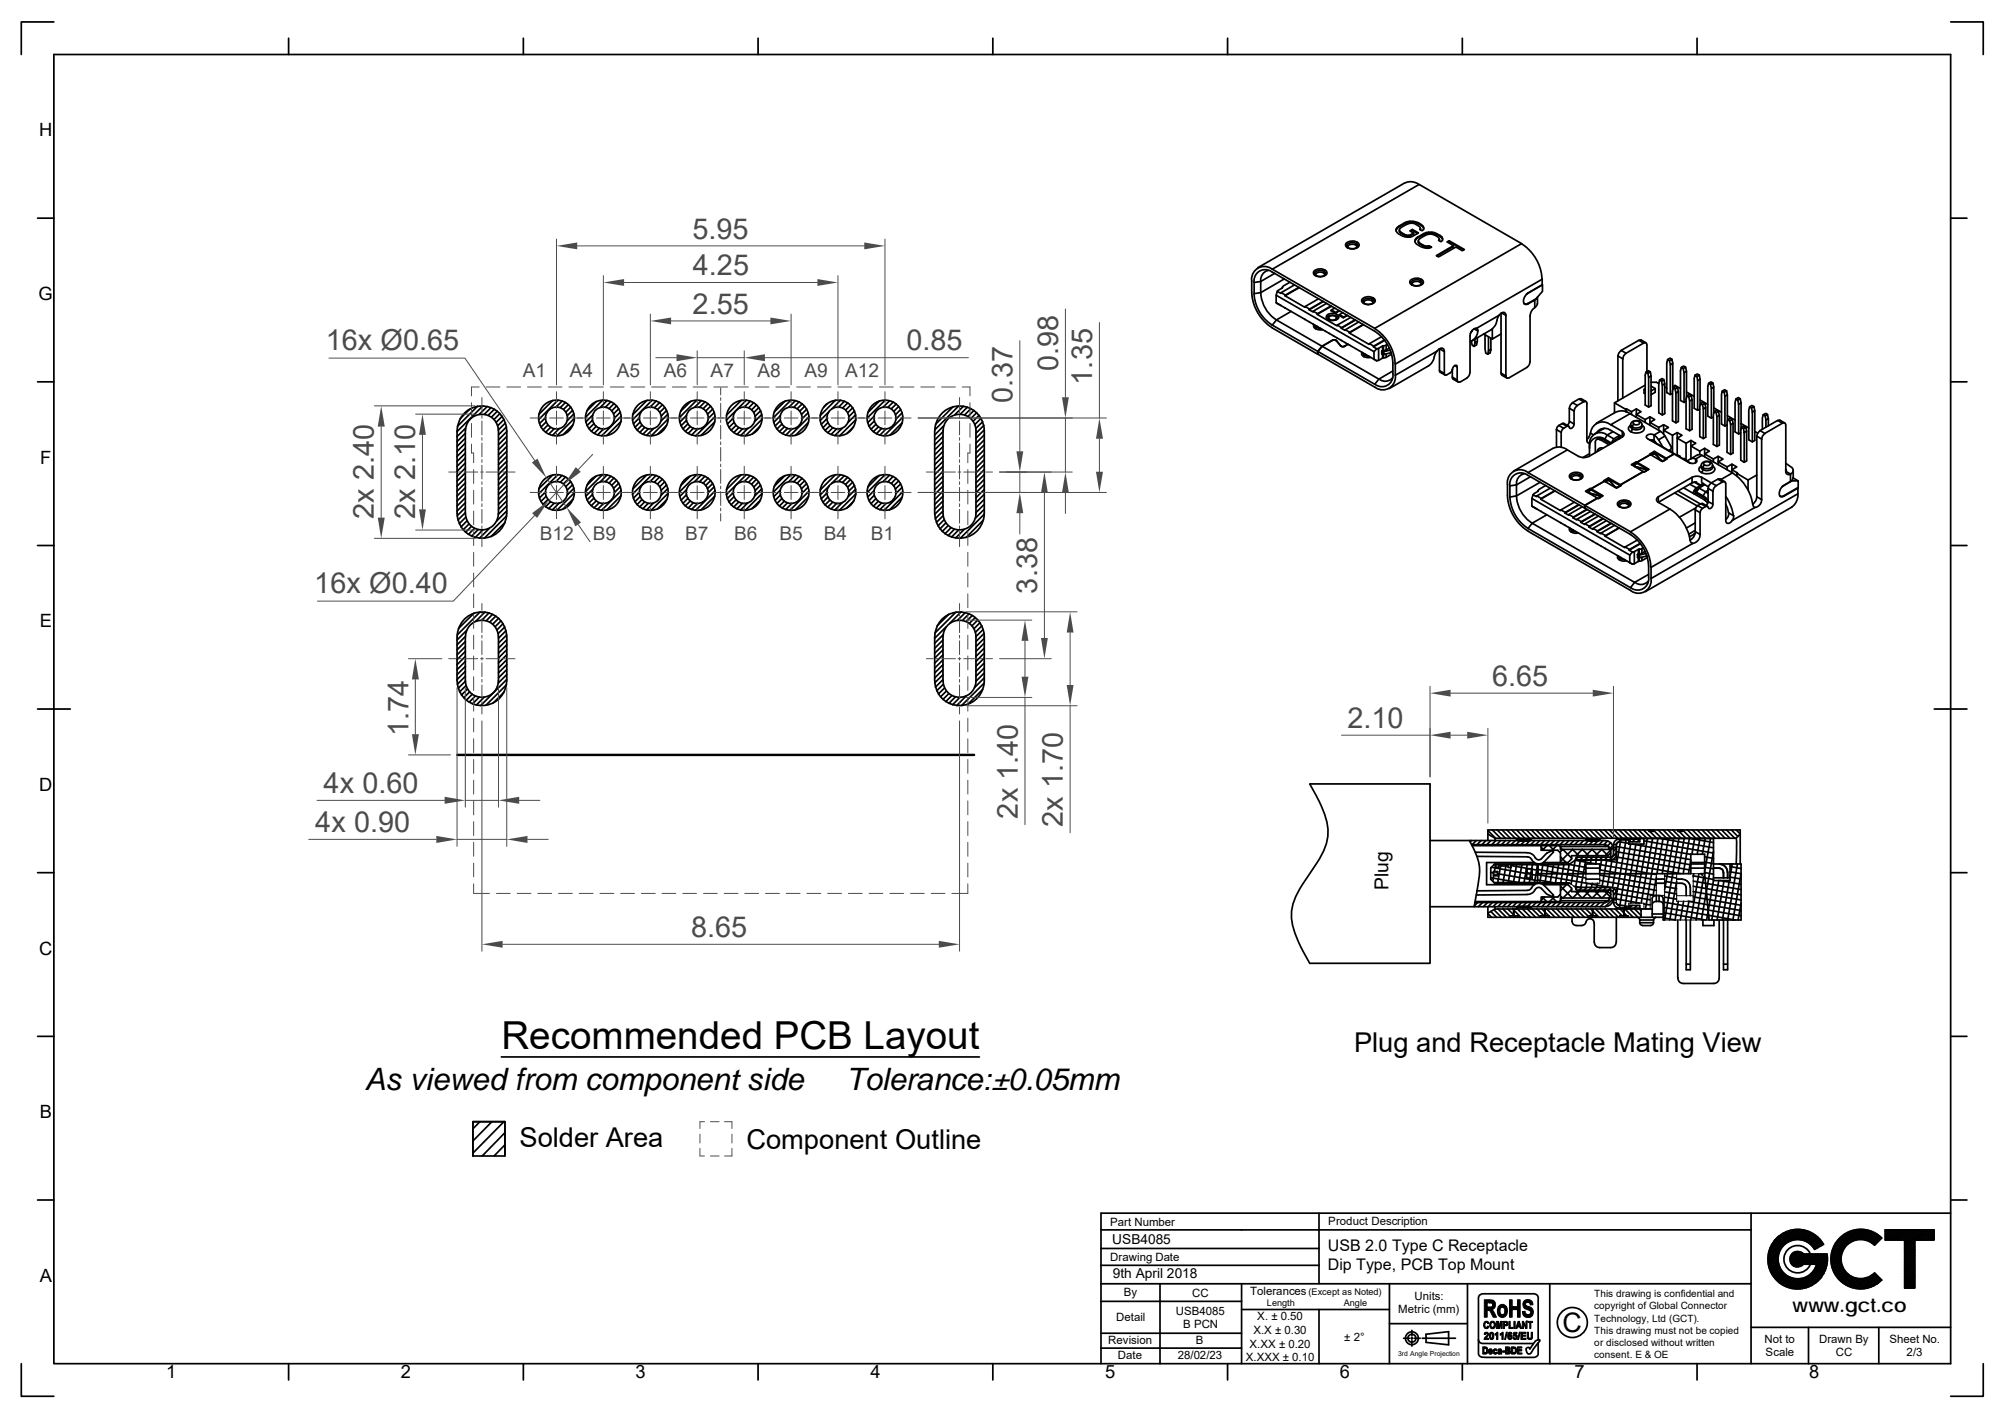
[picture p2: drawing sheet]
<svg xmlns="http://www.w3.org/2000/svg" width="297mm" height="210mm" viewBox="0 0 297 210" stroke-linecap="round" stroke-linejoin="round" font-family="sans-serif">
<defs><g id="words">
<text font-size="5.7" x="74.3" y="155.3">Recommended PCB Layout</text>
<g font-size="4.6">
<text x="54.1" y="161.3">As viewed from component side</text>
<text x="125.4" y="161.3">Tolerance:±0.05mm</text>
</g>
<g font-size="4.3" fill="#4b4b4b">
<text x="102.6" y="35.3">5.95</text>
<text x="102.7" y="40.8">4.25</text>
<text x="102.6" y="46.4">2.55</text>
<text x="48.3" y="51.8">16x Ø0.65</text>
<text x="134.3" y="51.9">0.85</text>
<text x="150" y="59.6" transform="rotate(-90 150 59.6)">0.37</text>
<text x="156.8" y="54.9" transform="rotate(-90 156.8 54.9)">0.98</text>
<text x="161.8" y="56.9" transform="rotate(-90 161.8 56.9)">1.35</text>
<text x="55.4" y="76.9" transform="rotate(-90 55.4 76.9)">2x 2.40</text>
<text x="61.5" y="76.9" transform="rotate(-90 61.5 76.9)">2x 2.10</text>
<text x="46.6" y="87.8">16x Ø0.40</text>
<text x="153.6" y="87.9" transform="rotate(-90 153.6 87.9)">3.38</text>
<text x="221.1" y="101.6">6.65</text>
<text x="199.6" y="107.8">2.10</text>
<text x="60.5" y="109" transform="rotate(-90 60.5 109)">1.74</text>
<text x="47.9" y="117.4">4x 0.60</text>
<text x="46.7" y="123.2">4x 0.90</text>
<text x="150.8" y="121.2" transform="rotate(-90 150.8 121.2)">2x 1.40</text>
<text x="157.5" y="122.4" transform="rotate(-90 157.5 122.4)">2x 1.70</text>
<text x="102.4" y="138.8">8.65</text>
</g>
<g font-size="4">
<text x="200.6" y="155.8">Plug and Receptacle Mating View</text>
<text x="77" y="169.9">Solder Area</text>
<text x="110.6" y="170.2">Component Outline</text>
<text x="231.5" y="197.3">C</text>
</g>
<g font-size="2.9">
<text x="205.7" y="131.8" transform="rotate(-90 205.7 131.8)">Plug</text>
<text x="265.6" y="194.3">www.gct.co</text>
</g>
<g font-size="2.8" fill="#4b4b4b">
<text x="77.5" y="55.8" transform="rotate(1 77.5 55.8)">A1</text>
<text x="84.4" y="55.8" transform="rotate(1 84.4 55.8)">A4</text>
<text x="91.4" y="55.8" transform="rotate(1 91.4 55.8)">A5</text>
<text x="98.3" y="55.8" transform="rotate(1 98.3 55.8)">A6</text>
<text x="105.3" y="55.8" transform="rotate(1 105.3 55.8)">A7</text>
<text x="112.2" y="55.8" transform="rotate(1 112.2 55.8)">A8</text>
<text x="119.2" y="55.8" transform="rotate(1 119.2 55.8)">A9</text>
<text x="125.2" y="55.8" transform="rotate(1 125.2 55.8)">A12</text>
<text x="80" y="79.9" transform="rotate(1 80 79.9)">B12</text>
<text x="87.8" y="79.9" transform="rotate(1 87.8 79.9)">B9</text>
<text x="94.9" y="79.9" transform="rotate(1 94.9 79.9)">B8</text>
<text x="101.5" y="79.9" transform="rotate(1 101.5 79.9)">B7</text>
<text x="108.8" y="79.9" transform="rotate(1 108.8 79.9)">B6</text>
<text x="115.5" y="79.9" transform="rotate(1 115.5 79.9)">B5</text>
<text x="122" y="79.9" transform="rotate(1 122 79.9)">B4</text>
<text x="129" y="79.9" transform="rotate(1 129 79.9)">B1</text>
</g>
<g font-size="2.7">
<text x="5.8" y="20.2">H</text>
<text x="5.7" y="44.4">G</text>
<text x="5.9" y="68.7">F</text>
<text x="5.9" y="92.9">E</text>
<text x="5.8" y="117.1">D</text>
<text x="5.8" y="141.4">C</text>
<text x="5.9" y="165.6">B</text>
<text x="5.9" y="189.8">A</text>
<text x="24.6" y="204.1">1</text>
<text x="59.4" y="204.1">2</text>
<text x="94.2" y="204.1">3</text>
<text x="128.9" y="204.1">4</text>
<text x="163.7" y="204.1">5</text>
<text x="198.5" y="204.1">6</text>
<text x="233.3" y="204.1">7</text>
<text x="268" y="204.1">8</text>
</g>
<g font-size="2.4">
<text x="196.7" y="185.2">USB 2.0 Type C Receptacle</text>
<text x="196.7" y="188.1">Dip Type, PCB Top Mount</text>
</g>
<g font-size="2">
<text x="164.8" y="184.2">USB4085</text>
<text x="164.9" y="189.3">9th April 2018</text>
</g>
<g font-size="1.7">
<text x="164.5" y="181.6">Part Number</text>
<text x="196.8" y="181.4">Product Description</text>
<text x="164.5" y="186.7">Drawing Date</text>
<text x="166.5" y="191.8">By</text>
<text x="185.2" y="191.8">Tolerances</text>
<text x="165.4" y="195.7">Detail</text>
<text x="174.2" y="194.7">USB4085</text>
<text x="175.3" y="196.6">B PCN</text>
<text x="176.6" y="192">CC</text>
<text x="185.7" y="197.5">X.X ± 0.30</text>
<text x="186.3" y="195.5">X. ± 0.50</text>
<text x="207.2" y="194.4">Metric (mm)</text>
<text x="209.5" y="192.5">Units:</text>
<text x="164.2" y="199.1">Revision</text>
<text x="165.6" y="201.3">Date</text>
<text x="174.5" y="201.3">28/02/23</text>
<text x="177.2" y="199.1">B</text>
<text x="184.6" y="201.6">X.XXX ± 0.10</text>
<text x="185.1" y="199.5">X.XX ± 0.20</text>
<text x="199.1" y="198.5">± 2°</text>
<text x="261.4" y="198.8">Not to</text>
<text x="261.6" y="200.8">Scale</text>
<text x="269.5" y="198.8">Drawn By</text>
<text x="272" y="200.8">CC</text>
<text x="279.9" y="198.8">Sheet No.</text>
<text x="282.5" y="200.8">2/3</text>
</g>
<g font-size="1.5">
<text x="236.2" y="193.9">copyright of Global Connector</text>
<text x="236.2" y="192.1">This drawing is confidential and</text>
<text x="236.2" y="195.7">Technology, Ltd (GCT).</text>
<text x="236.2" y="197.5">This drawing must not be copied</text>
<text x="236.2" y="201">consent. E &amp; OE</text>
<text x="236.2" y="199.2">or disclosed without written</text>
</g>
<g font-size="1.4">
<text x="193.8" y="191.8">(Except as Noted)</text>
<text x="187.7" y="193.4">Length</text>
<text x="199.1" y="193.4">Angle</text>
</g>
<text font-size="1" x="207.1" y="200.8">3rd Angle Projection</text>
</g></defs>
<g fill="none" stroke="#000" stroke-width=".25">
<path d="M81.9 59.3l-2.1 2M82.7 59.3l-2.9 2.8M83.3 59.4l-.9 .8M83.8 59.6l-.8 .8M84.2 59.9l-.7 .7M88.3 59.4l-1.3 1.4M89.3 59.2l-2.6 2.6M90 59.3l-1.1 1M90.5 59.5l-.8 .8M91 59.8l-.8 .7M95.9 59.3l-2.2 2.1M96.6 59.3l-2.9 2.9"/>
<path d="M97.2 59.4l-.8 .8M97.7 59.6l-.7 .8M98.1 59.9l-.7 .7M102.3 59.4l-1.5 1.5M103.3 59.2l-2.7 2.6M103.9 59.3l-1 1M104.5 59.5l-.8 .8M104.9 59.8l-.7 .7M109.8 59.3l-2.2 2.2M110.6 59.3l-1.5 1.4M111.2 59.4l-.9 .8M111.7 59.6l-.8 .8"/>
<path d="M112.1 60l-.7 .7M116.3 59.4l-1.6 1.6M117.2 59.2l-2.7 2.7M117.9 59.3l-1 1M118.4 59.5l-.8 .8M118.9 59.8l-.8 .7M122.5 59.8l-.5 .5M123.8 59.3l-2.3 2.2M124.5 59.3l-1.2 1.2M125.1 59.4l-.8 .9M125.6 59.7l-.8 .7M126 60l-.7 .7"/>
<path d="M130.3 59.4l-1.7 1.7M131.2 59.2l-2.8 2.7M131.8 59.3l-.9 1M132.3 59.5l-.7 .8M132.8 59.8l-.8 .7M67.7 63.8v12.2M67.7 63.8a3.7 3.7 0 0 1 3.7-3.7 3.7 3.7 0 0 1 3.7 3.7v12.2a3.7 3.7 0 0 1-3.7 3.7 3.7 3.7 0 0 1-3.7-3.7M68.9 75.2l-1.2 1.2M68.9 74.5l-1.2 1.2M68.9 64.2l-1.2 1.2M68.9 64.9l-1.2 1.2M68.9 65.6l-1.2 1.3"/>
<path d="M68.9 66.4l-1.2 1.2M68.9 67.1l-1.2 1.2M68.9 67.8l-1.2 1.3M68.9 68.6l-1.2 1.2M68.9 69.3l-1.2 1.2M68.9 70l-1.2 1.3M68.9 70.8l-1.2 1.2M68.9 71.5l-1.2 1.2M68.9 72.2l-1.2 1.3M68.9 73l-1.2 1.2M68.9 73.7l-1.2 1.2M68.9 63.8v12.2"/>
<path d="M68.9 75.9l-1.1 1.1M69 76a2.43 2.43 0 0 0 2.4 2.5 2.43 2.43 0 0 0 2.4-2.5M69 63.8a2.43 2.43 0 0 1 2.4-2.4 2.43 2.43 0 0 1 2.4 2.4M69 63.4l-1.3 1.3M69 76.6l-.9 .9M69.2 77.1l-.9 .9M69.5 77.6l-.9 .9M69.6 60.6l-1.4 1.4M69.9 77.9l-.9 .9M70.3 78.2l-.9 .9M70.8 60.1l-3 3M70.8 78.4l-.9 1"/>
<path d="M71.5 78.5l-1.1 1.1M71.5 60.1l-3.8 3.8M72.2 60.2l-1.2 1.1M72.5 78.2l-1.5 1.5M72.7 60.4l-.9 .9M73.3 60.6l-1 .9M73.7 60.9l-.9 .9M73.9 63.8v12.2M74.1 61.2l-.9 .9M74.4 61.6l-.9 .9M74.7 62.1l-1 .9M74.8 77.4l-2.1 2.1"/>
<path d="M74.9 62.6l-1 1.1M75 63.2l-1.1 1.2M75.1 76.4l-3.3 3.3M75.1 72.7l-1.2 1.2M75.1 73.5l-1.2 1.2M75.1 74.2l-1.2 1.2M75.1 74.9l-1.2 1.2M75.1 66.1l-1.2 1.2M75.1 68.3l-1.2 1.2M75.1 69l-1.2 1.3M75.1 70.5l-1.2 1.2M75.1 63.9l-1.2 1.2"/>
<path d="M75.1 64.6l-1.2 1.3M75.1 65.4l-1.2 1.2M75.1 66.8l-1.2 1.3M75.1 67.6l-1.2 1.2M75.1 69.8l-1.2 1.2M75.1 71.3l-1.2 1.2M75.1 72l-1.2 1.2M75.1 75.7l-1.5 1.4M80.8 61.9l-.9 .8M80.8 72.9l-.9 .9M80.9 73.5l-.8 .8M80.9 62.5l-.7 .7"/>
<path d="M81.2 74l-.7 .7M81.2 62.9l-.7 .8M81.6 74.3l-.8 .7M81.6 63.3l-.8 .7M81.9 70.3l-2.1 2.1M82.1 74.5l-.8 .8M82.1 63.5l-.8 .8M82.7 70.3l-2.9 2.8M82.8 74.5l-1 1M82.8 63.5l-.9 1M83.3 70.4l-.9 .9M83.8 70.6l-.8 .8"/>
<path d="M84.2 70.9l-.7 .8M84.6 71.3l-.8 .8M84.6 60.3l-.8 .7M84.8 60.8l-.8 .8M84.8 71.8l-.8 .8M84.9 62.9l-1.5 1.5M84.9 73.9l-1.5 1.5M85 72.3l-1 1M85 61.3l-1 1M85.1 62l-2.6 2.5M85.1 73l-2.6 2.6M87.8 62.2l-.8 .8"/>
<path d="M87.8 73.2l-.8 .8M87.8 61.5l-1 1M87.8 72.5l-1 1M88 62.7l-.8 .8M88 73.8l-.8 .7M88.3 70.5l-1.3 1.3M88.3 63.1l-.7 .8M88.3 74.2l-.7 .7M88.8 74.5l-.8 .7M88.8 63.4l-.8 .8M89.3 70.3l-2.6 2.5M89.4 74.6l-.9 .8"/>
<path d="M89.4 63.5l-.9 .9M89.9 70.3l-1 1.1M90.5 70.5l-.8 .8M91 70.8l-.8 .7M91.4 60.1l-.8 .7M91.4 71.1l-.8 .8M91.7 71.6l-.8 .7M91.7 60.5l-.8 .8M91.9 72.1l-.9 .8M91.9 61l-.9 .9M92 73.4l-2.1 2.2M92 62.4l-2.1 2.1"/>
<path d="M92 72.7l-2.9 2.9M92 61.6l-2.9 2.9M94.7 61.9l-.9 .9M94.7 72.9l-.9 .9M94.8 62.5l-.7 .8M94.8 73.5l-.7 .8M95.1 63l-.7 .7M95.1 74l-.7 .7M95.5 63.3l-.7 .7M95.5 74.3l-.7 .8M95.8 70.3l-2.1 2.1M96 74.5l-.8 .8"/>
<path d="M96.1 63.5l-.9 .8M96.6 70.3l-2.9 2.9M96.8 74.5l-1 1M96.8 63.5l-1 1M97.2 70.4l-.9 .9M97.7 70.6l-.8 .8M98.1 71l-.7 .7M98.5 71.3l-.8 .8M98.5 60.3l-.8 .8M98.8 63l-1.4 1.3M98.8 60.8l-.8 .8M98.8 71.8l-.8 .8"/>
<path d="M98.8 74l-1.4 1.4M98.9 72.4l-1 1M99 61.3l-1.1 1.1M99 62l-2.5 2.5M99 73l-2.6 2.6M101.7 62.3l-.8 .7M101.7 73.3l-.8 .8M101.7 61.5l-1 1M101.7 72.5l-1 1M101.9 62.8l-.7 .7M101.9 73.8l-.7 .7M102.3 63.2l-.8 .7"/>
<path d="M102.3 74.2l-.8 .7M102.3 70.5l-1.5 1.4M102.7 63.4l-.7 .8M102.7 74.5l-.7 .7M103.2 70.3l-2.6 2.6M103.3 74.6l-.9 .8M103.4 63.5l-.9 .9M103.9 70.3l-1 1M104.4 70.5l-.8 .8M104.9 70.8l-.7 .8M105.3 60.1l-.7 .8M105.3 71.2l-.7 .7"/>
<path d="M105.6 71.6l-.8 .8M105.6 60.6l-.8 .7M105.8 72.1l-.9 .9M105.8 61.1l-.9 .9M105.9 73.5l-2.1 2M105.9 62.5l-2 2M105.9 72.7l-2.8 2.9M105.9 61.7l-2.8 2.8M108.6 73l-.9 .8M108.6 61.9l-.8 .9M108.7 73.6l-.7 .7M108.8 62.6l-.8 .7"/>
<path d="M109 74l-.7 .7M109 63l-.7 .7M109.1 60.8l-1.5 1.4M109.4 74.3l-.7 .8M109.5 63.3l-.8 .8M109.8 70.3l-2.2 2.2M110 74.5l-.8 .9M110 63.5l-.8 .8M110.6 70.3l-3 2.9M110.8 74.5l-1.1 1M110.8 63.4l-1.1 1.1M111.1 70.4l-.8 .9"/>
<path d="M111.7 70.7l-.8 .7M112.1 71l-.8 .7M112.4 71.4l-.7 .7M112.4 60.4l-.7 .7M112.6 63.1l-1.2 1.2M112.6 74.1l-1.2 1.2M112.7 71.8l-.8 .9M112.7 60.8l-.8 .8M112.9 72.4l-1.1 1.1M112.9 61.4l-1.1 1M112.9 73.1l-2.5 2.5M112.9 62.1l-2.5 2.4"/>
<path d="M115.6 61.6l-1 1M115.6 72.6l-1 1M115.6 73.3l-.8 .8M115.6 62.3l-.8 .8M115.8 73.8l-.7 .8M115.8 62.8l-.7 .7M116.2 74.2l-.7 .7M116.2 63.2l-.7 .7M116.3 70.4l-1.6 1.6M116.6 74.5l-.7 .7M116.7 63.4l-.8 .8M117.2 70.3l-2.7 2.6"/>
<path d="M117.3 74.6l-.9 .9M117.3 63.5l-.9 .9M117.8 70.3l-.9 1M118.4 70.6l-.8 .7M118.8 70.8l-.7 .8M119.2 71.2l-.7 .7M119.2 60.2l-.7 .7M119.5 71.6l-.8 .8M119.5 60.6l-.8 .8M119.7 72.1l-.9 .9M119.7 61.1l-.9 .9M119.8 73.5l-2 2"/>
<path d="M119.8 62.5l-2 2M119.8 72.7l-2.8 2.9M119.8 61.7l-2.8 2.8M122.4 71l-.2 .1M122.5 62l-.8 .9M122.5 73l-.8 .9M122.7 62.6l-.8 .7M122.7 73.6l-.8 .8M122.8 61l-1.3 1.3M122.8 72l-1.3 1.3M123 74l-.8 .8M123 63l-.8 .7"/>
<path d="M123.4 74.4l-.8 .7M123.4 63.3l-.8 .8M123.8 70.3l-2.3 2.2M123.9 74.6l-.8 .8M124 63.5l-.9 .8M124.5 70.3l-1.3 1.3M124.8 74.5l-1.1 1.1M124.8 63.4l-1.1 1.1M125.1 70.4l-.9 .9M125.6 70.7l-.8 .7M126 71l-.7 .7M126.3 71.4l-.7 .7"/>
<path d="M126.3 60.4l-.7 .7M126.5 63.2l-1 1M126.5 74.2l-1.1 1.1M126.6 71.9l-.8 .8M126.6 60.9l-.8 .8M126.8 72.4l-1.1 1.1M126.8 61.4l-1.1 1.1M126.8 73.1l-2.4 2.5M126.8 62.1l-2.4 2.4M129.5 72.7l-1 .9M129.5 61.6l-1 1M129.5 73.3l-.8 .8"/>
<path d="M129.5 62.3l-.8 .8M129.8 73.9l-.8 .7M129.8 62.8l-.8 .8M130.1 74.2l-.7 .8M130.1 63.2l-.7 .7M130.3 70.4l-1.7 1.7M130.6 74.5l-.8 .8M130.6 63.4l-.8 .8M131.1 70.3l-2.7 2.7M131.3 74.6l-1 .9M131.3 63.5l-.9 .9M131.8 70.4l-1 .9"/>
<path d="M132.3 70.6l-.8 .8M132.8 70.9l-.8 .7M133.1 60.2l-.7 .7M133.1 71.2l-.7 .7M133.4 60.6l-.7 .8M133.4 71.7l-.7 .7M133.6 72.2l-.9 .9M133.6 61.1l-.9 1M133.7 62.6l-1.9 1.9M133.7 73.6l-1.9 1.9M133.8 61.8l-2.8 2.7M133.8 72.8l-2.8 2.8"/>
<path d="M139.7 75.7l-1.1 1.1M139.7 63.9l-1.2 1.3M139.7 64.7l-1.2 1.2M139.7 65.4l-1.2 1.2M139.7 66.1l-1.2 1.3M139.7 66.9l-1.2 1.2M139.7 67.6l-1.2 1.2M139.7 68.3l-1.2 1.3M139.7 69.1l-1.2 1.2M139.7 69.8l-1.2 1.2M139.7 70.5l-1.2 1.3M139.7 71.3l-1.2 1.2"/>
<path d="M139.7 72l-1.2 1.2M139.7 72.7l-1.2 1.3M139.7 73.5l-1.2 1.2M139.7 74.2l-1.2 1.2M139.7 74.9l-1.2 1.3M139.7 76.4l-1 1M139.8 63.1l-1.3 1.3M139.8 60.9a3.7 3.7 0 0 1 3.9-.4 3.7 3.7 0 0 1 2.1 3.3v12.2a3.7 3.7 0 0 1-3.7 3.7 3.7 3.7 0 0 1-3.6-3.7v-12.2a3.8 3.8 0 0 1 1.3-2.9zM139.9 77l-.9 .9M140.1 77.4l-.8 .9M140.4 62.1a2.44 2.44 0 0 1 2.7-.6 2.44 2.44 0 0 1 1.5 2.3v12.2a2.44 2.44 0 0 1-2.5 2.5 2.44 2.44 0 0 1-2.4-2.5v-12.2l.3-1.1zM140.5 77.8l-.9 .9"/>
<path d="M140.9 78.2l-.9 .8M141.2 60.2l-2.6 2.6M141.4 78.4l-.9 .9M142 78.5l-1 1M142 60.1l-3.5 3.6M142.7 60.1l-1.2 1.3M142.9 78.4l-1.3 1.3M143.3 60.3l-1 1M143.8 60.5l-.9 .9M144.3 60.8l-.9 .9M144.7 61.1l-.9 .9M145.1 61.5l-.9 .9"/>
<path d="M145.4 61.9l-1 1M145.6 62.4l-1 1M145.7 77l-2.6 2.6M145.8 63l-1.2 1.2M145.8 63.7l-1.2 1.2M145.8 64.4l-1.2 1.2M145.8 65.1l-1.2 1.3M145.8 65.9l-1.2 1.2M145.8 66.6l-1.2 1.2M145.8 67.3l-1.2 1.3M145.8 68.1l-1.2 1.2M145.8 68.8l-1.2 1.2"/>
<path d="M145.8 69.5l-1.2 1.3M145.8 70.3l-1.2 1.2M145.8 71l-1.2 1.2M145.8 71.7l-1.2 1.3M145.8 72.5l-1.2 1.2M145.8 73.2l-1.2 1.2M145.8 73.9l-1.2 1.3M145.8 74.7l-1.2 1.2M145.8 75.4l-1.3 1.3M145.8 76.1l-3.5 3.6M67.7 94.3v6.5M67.7 94.3a3.7 3.7 0 0 1 3.7-3.7 3.7 3.7 0 0 1 3.7 3.7v6.5a3.7 3.7 0 0 1-3.7 3.7 3.7 3.7 0 0 1-3.7-3.7"/>
<path d="M68.9 94.3v6.5M68.9 94.3l-1.2 1.2M68.9 95.7l-1.2 1.3M68.9 96.5l-1.2 1.2M68.9 97.2l-1.2 1.2M68.9 97.9l-1.2 1.3M68.9 98.7l-1.2 1.2M68.9 99.4l-1.2 1.2M68.9 95l-1.2 1.2M69 94.3a2.43 2.43 0 0 1 2.4-2.4 2.43 2.43 0 0 1 2.4 2.4M69.1 93.4l-1.4 1.4M70.2 90.8l-2.3 2.3"/>
<path d="M71.1 90.6l-3.4 3.4M71.9 90.6l-1.4 1.4M72.5 90.7l-1.1 1.1M73 91l-.9 .9M73.4 91.2l-.8 .9M73.9 94.3v6.5M73.9 91.6l-.9 .8M74.2 91.9l-.8 .9M74.5 92.4l-.9 .9M74.8 92.8l-1 1M75 93.4l-1.1 1.1M75.1 94.7l-1.2 1.3"/>
<path d="M75.1 97l-1.2 1.2M75.1 99.2l-1.2 1.2M75.1 96.2l-1.2 1.2M75.1 94l-1.2 1.2M75.1 95.5l-1.2 1.2M75.1 97.7l-1.2 1.2M75.1 98.4l-1.2 1.2M75.1 99.9l-1.3 1.2M139.7 94l-1.2 1.3M139.7 94.8l-1.2 1.2M139.7 95.5l-1.2 1.2M139.7 96.2l-1.2 1.3"/>
<path d="M139.7 97l-1.2 1.2M139.7 97.7l-1.2 1.2M139.7 98.4l-1.2 1.3M139.7 99.2l-1.2 1.2M139.7 99.9l-1.2 1.2M139.8 91.4a3.7 3.7 0 0 1 3.9-.4 3.7 3.7 0 0 1 2.1 3.3v6.5a3.7 3.7 0 0 1-3.7 3.7 3.7 3.7 0 0 1-3.6-3.7v-6.5a3.8 3.8 0 0 1 1.3-2.9zM140.2 92.8l-1.7 1.7M140.4 92.6a2.44 2.44 0 0 1 2.7-.6 2.44 2.44 0 0 1 1.5 2.3v6.5a2.44 2.44 0 0 1-2.5 2.5 2.44 2.44 0 0 1-2.4-2.5v-6.9l.3-.7zM140.6 91l-1.8 1.7M141.6 90.6l-3.1 3.2M142.4 90.6l-1.7 1.7M143 90.7l-1.1 1.1"/>
<path d="M143.6 90.9l-1 1M144.1 91.1l-.9 .9M144.5 91.4l-.9 .9M144.9 91.8l-.9 .9M145.2 92.2l-.9 .9M145.5 92.7l-1 .9M145.7 93.2l-1.1 1.1M145.8 93.8l-1.2 1.2M145.8 94.5l-1.2 1.2M145.8 95.2l-1.2 1.3M145.8 96l-1.2 1.2M145.8 96.7l-1.2 1.2"/>
<path d="M145.8 97.4l-1.2 1.3M145.8 98.2l-1.2 1.2M145.8 98.9l-1.2 1.2M145.8 99.7l-1.2 1.2M68.9 100.1l-1.1 1.2M68.9 100.9l-1 1M69 100.8a2.43 2.43 0 0 0 2.4 2.5 2.43 2.43 0 0 0 2.4-2.5M69 101.5l-.9 1M69.3 102l-.9 .9M69.6 102.5l-.9 .8M70 102.8l-.9 .9M70.4 103.1l-.9 .9"/>
<path d="M71 103.2l-1 1M71.7 103.3l-1.1 1.1M74.7 102.5l-1.6 1.6M75 101.4l-3 3M75.1 100.6l-3.9 3.9M139.7 100.6l-1.1 1.2M139.7 101.3l-.9 1M139.9 101.9l-.9 .9M140.2 102.3l-.9 .9M140.6 102.7l-.9 .9M141 103l-.9 .9M141.5 103.2l-.9 .9"/>
<path d="M142.2 103.3l-1.1 1.1M143.2 103l-1.5 1.5M145.6 102.1l-2.2 2.2M145.8 100.4l-1.4 1.4M145.8 101.1l-3.3 3.4M74.3 156.5h70.8M70.1 166.1h4.7v5.1h-4.7zM71.1 166.1l-1 1.1M72.9 166.1l-2.8 2.9M74.7 166.1l-4.6 4.7M74.8 166.1v5.1M74.8 169.5l-1.6 1.7"/>
<path d="M74.8 167.7l-3.4 3.5"/>
<circle cx="82.4" cy="72.9" r="2.65"/>
<circle cx="82.4" cy="61.9" r="2.65"/>
<circle cx="82.4" cy="61.9" r="1.63"/>
<circle cx="82.4" cy="72.9" r="1.63"/>
<circle cx="89.4" cy="61.9" r="2.65"/>
<circle cx="89.4" cy="72.9" r="2.65"/>
<circle cx="89.4" cy="61.9" r="1.63"/>
<circle cx="89.4" cy="72.9" r="1.63"/>
<circle cx="96.4" cy="61.9" r="2.65"/>
<circle cx="96.4" cy="72.9" r="2.65"/>
<circle cx="96.4" cy="61.9" r="1.63"/>
<circle cx="96.4" cy="72.9" r="1.63"/>
<circle cx="103.3" cy="72.9" r="2.65"/>
<circle cx="103.3" cy="61.9" r="2.65"/>
<circle cx="103.3" cy="61.9" r="1.63"/>
<circle cx="103.3" cy="72.9" r="1.63"/>
<circle cx="110.3" cy="72.9" r="2.65"/>
<circle cx="110.3" cy="61.9" r="2.65"/>
<circle cx="110.3" cy="72.9" r="1.63"/>
<circle cx="110.3" cy="61.9" r="1.63"/>
<circle cx="117.2" cy="61.9" r="2.65"/>
<circle cx="117.2" cy="72.9" r="2.65"/>
<circle cx="117.2" cy="61.9" r="1.63"/>
<circle cx="117.2" cy="72.9" r="1.63"/>
<circle cx="124.1" cy="61.9" r="2.65"/>
<circle cx="124.1" cy="72.9" r="2.65"/>
<circle cx="124.1" cy="61.9" r="1.63"/>
<circle cx="124.1" cy="72.9" r="1.63"/>
<circle cx="131.1" cy="72.9" r="2.65"/>
<circle cx="131.1" cy="61.9" r="2.65"/>
<circle cx="131.1" cy="61.9" r="1.63"/>
<circle cx="131.1" cy="72.9" r="1.63"/>
</g>
<g fill="none" stroke="#4b4b4b" stroke-width=".15">
<path d="M71.4 58.9v2.2M82.4 58v1.6M89.4 58v1.6M96.4 58v1.6M97.2 53h3M103.3 58v1.6M103.3 52v5M103.3 53h7M106.8 57.4v1.1M106.8 58.9v.4M106.8 59.7v2.1M110.3 58v1.6"/>
<path d="M110.3 52v5M113.3 53h30.2M117.2 58v1.6M124.1 58v1.6M131.1 58v1.6M142.2 58.9v2.2M66.5 69.9h1M67.9 69.9h.4M68.7 69.9h2.1M71.2 69.9h.4M71.4 61.5v.4M71.4 62.3v2.1"/>
<path d="M71.4 64.8v.4M71.4 65.6v2.1M71.4 68.1v.4M71.4 68.9v2M71.4 71.3v.4M71.4 72.2v2M71.4 74.6v.4M71.4 75.4v2.1M71.4 77.9v.4M71.4 78.7v2.2M72 69.9h2.1M74.5 69.9h.4"/>
<path d="M75.3 69.9h1M78.5 61.9h1.7M78.5 72.9h1.7M80.6 61.9h.4M80.6 72.9h.4M81.4 61.9h2.1M81.4 72.9h2.1M82.4 60.1v.4M82.4 60.9v2M82.4 63.3v.4M82.4 64.1v1.7M82.4 69.1v1.6"/>
<path d="M82.4 71.1v.4M82.4 71.9v2.1M82.4 74.4v.4M82.4 75.2v1.6M83.9 61.9h.4M83.9 72.9h.4M84.7 61.9h2.4M84.7 72.9h2.4M87.5 61.9h.5M87.5 72.9h.5M88.4 61.9h2M88.4 72.9h2"/>
<path d="M89.4 60.1v.4M89.4 60.9v2M89.4 63.3v.4M89.4 64.1v1.7M89.4 69.1v1.6M89.4 71.1v.4M89.4 71.9v2.1M89.4 74.4v.4M89.4 75.2v1.6M90.8 61.9h.4M90.8 72.9h.4M91.7 61.9h2.4"/>
<path d="M91.7 72.9h2.4M94.5 61.9h.4M94.5 72.9h.4M95.3 61.9h2.1M95.3 72.9h2.1M96.4 60.1v.4M96.4 60.9v2M96.4 63.3v.4M96.4 64.1v1.7M96.4 69.1v1.6M96.4 71.1v.4M96.4 71.9v2.1"/>
<path d="M96.4 74.4v.4M96.4 75.2v1.6M97.8 61.9h.4M97.8 72.9h.4M98.6 72.9h2.4M101 61.9h-2.4M101.5 61.9h.4M101.5 72.9h.4M102.3 61.9h2M102.3 72.9h2M103.3 60.1v.4M103.3 60.9v2"/>
<path d="M103.3 63.3v.4M103.3 64.1v1.7M103.3 69.1v1.6M103.3 71.1v.4M103.3 71.9v2.1M103.3 74.4v.4M103.3 75.2v1.6M104.7 61.9h.4M104.7 72.9h.4M105.5 61.9h2.5M105.5 72.9h2.5M106.8 62.2v.4"/>
<path d="M106.8 63v2M106.8 65.4v.5M106.8 66.3v2M106.8 68.7v.4M106.8 69.5v2.1M106.8 72v.4M106.8 72.8v2.1M106.8 75.3v.4M106.8 76.1v1.1M108.4 61.9h.4M108.4 72.9h.4M109.2 61.9h2.1"/>
<path d="M109.2 72.9h2.1M110.3 60.1v.4M110.3 60.9v2M110.3 63.3v.4M110.3 64.1v1.7M110.3 69.1v1.6M110.3 71.1v.4M110.3 71.9v2.1M110.3 74.4v.4M110.3 75.2v1.6M111.7 61.9h.4M111.7 72.9h.4"/>
<path d="M112.5 61.9h2.5M112.5 72.9h2.5M115.4 61.9h.4M115.4 72.9h.4M116.2 61.9h2M116.2 72.9h2M117.2 60.1v.4M117.2 60.9v2M117.2 63.3v.4M117.2 64.1v1.7M117.2 69.1v1.6M117.2 71.1v.4"/>
<path d="M117.2 71.9v2.1M117.2 74.4v.4M117.2 75.2v1.6M118.6 61.9h.4M118.6 72.9h.4M119.4 61.9h2.5M119.4 72.9h2.5M122.3 61.9h.4M122.3 72.9h.4M123.1 61.9h2.1M123.1 72.9h2.1M124.1 60.1v.4"/>
<path d="M124.1 60.9v2M124.1 63.3v.4M124.1 64.1v1.7M124.1 69.1v1.6M124.1 71.1v.4M124.1 71.9v2.1M124.1 74.4v.4M124.1 75.2v1.6M125.6 61.9h.4M125.6 72.9h.4M126.4 61.9h2.5M126.4 72.9h2.5"/>
<path d="M129.3 61.9h.4M129.3 72.9h.4M130.1 61.9h2M130.1 72.9h2M131.1 60.1v.4M131.1 60.9v2M131.1 63.3v.4M131.1 64.1v1.7M131.1 69.1v1.6M131.1 71.1v.4M131.1 71.9v2.1M131.1 74.4v.4"/>
<path d="M131.1 75.2v1.6M132.5 61.9h.4M132.5 72.9h.4M133.3 61.9h1.7M133.3 72.9h1.7M137.2 69.9h1.1M138.7 69.9h.4M139.5 69.9h2M141.9 69.9h.4M142.2 61.5v.4M142.2 62.3v2.1M142.2 64.8v.4"/>
<path d="M142.2 65.6v2.1M142.2 68.1v.4M142.2 68.9v2M142.2 71.3v.4M142.2 72.2v2M142.2 74.6v.4M142.2 75.4v2.1M142.2 77.9v.4M142.2 78.7v2.2M142.8 69.9h2M145.2 69.9h.4M146 69.9h1"/>
<path d="M66.5 97.5h1M67.9 97.5h.4M68.7 97.5h2.1M71.2 97.5h.4M71.4 89.4v1M71.4 90.8v.4M71.4 91.6v2.1M71.4 94.1v.4M71.4 94.9v2M71.4 97.4v.4M71.4 98.2v2M72 97.5h2.1"/>
<path d="M74.5 97.5h.4M75.3 97.5h1M137.2 97.5h1.1M138.7 97.5h.4M139.5 97.5h2M141.9 97.5h.4M142.2 89.4v1M142.2 90.8v.4M142.2 91.6v2.1M142.2 94.1v.4M142.2 94.9v2M142.2 97.4v.4"/>
<path d="M142.2 98.2v2M142.8 97.5h2M145.2 97.5h.4M146 97.5h1M71.4 100.6v.4M71.4 101.4v2.1M71.4 103.9v.4M71.4 104.7v1M142.2 100.6v.4M142.2 101.4v2.1M142.2 103.9v.4M142.2 104.7v1"/>
<path d="M103.7 168v1.3M103.7 170.1v1.1h.7M104.4 166.1h-.7v1M105.2 171.2h1.3M105.2 166.1h1.3M107.3 166.1h1.1v1M108.4 168v1.3M108.4 170.1v1.1h-1.1"/>
</g>
<path d="M67.8 111.8h76.5" fill="none" stroke="#000" stroke-width=".36"/>
<g fill="#4b4b4b">
<path d="M100.2 52.5l3.1 .5-3.1 .5z"/>
<path d="M110.3 53l3-.5v1z"/>
</g>
<path d="M96.4 46.5v10.5M99.4 47.5h14.7M117.2 46.5v10.5" fill="none" stroke="#4b4b4b" stroke-width=".15"/>
<g fill="#4b4b4b">
<path d="M96.4 47.5l3-.5v1z"/>
<path d="M114.1 47l3.1 .5-3.1 .5z"/>
</g>
<path d="M89.4 40.8v16.2M92.5 41.8h28.6M124.1 40.8v16.2" fill="none" stroke="#4b4b4b" stroke-width=".15"/>
<g fill="#4b4b4b">
<path d="M89.4 41.8l3.1-.5v1z"/>
<path d="M121.1 41.3l3 .5-3 .5z"/>
</g>
<path d="M82.4 35.4v21.6M85.5 36.4h42.5M131.1 35.4v21.6" fill="none" stroke="#4b4b4b" stroke-width=".15"/>
<g fill="#4b4b4b">
<path d="M82.4 36.4l3.1-.5v1z"/>
<path d="M128 35.9l3.1 .5-3.1 .5z"/>
</g>
<path d="M157.8 45.7v13.1M136 61.9h22.9M148.1 69.9h10.8M157.8 61.9v8M157.8 73v3" fill="none" stroke="#4b4b4b" stroke-width=".15"/>
<g fill="#4b4b4b">
<path d="M157.8 69.9l.5 3.1h-1z"/>
<path d="M157.3 58.8h1l-.5 3.1z"/>
</g>
<path d="M60.5 97.5h5M60.5 111.8h6.2M61.5 100.6v8.1" fill="none" stroke="#4b4b4b" stroke-width=".15"/>
<g fill="#4b4b4b">
<path d="M61 108.7h1.1l-.6 3.1z"/>
<path d="M61.5 97.5l.6 3.1h-1.1z"/>
</g>
<path d="M162.9 47.8v14.1M136 61.9h27.9M136 72.9h27.9M162.9 65v4.9" fill="none" stroke="#4b4b4b" stroke-width=".15"/>
<g fill="#4b4b4b">
<path d="M162.4 69.9h1l-.5 3z"/>
<path d="M162.9 61.9l.5 3.1h-1z"/>
</g>
<path d="M61.6 78.5h8.8M61.6 61.3h8.8M62.6 64.4v11" fill="none" stroke="#4b4b4b" stroke-width=".15"/>
<g fill="#4b4b4b">
<path d="M62.1 75.4h1l-.5 3.1z"/>
<path d="M62.6 61.3l.5 3.1h-1z"/>
</g>
<path d="M55.5 60.1h14.9M55.5 79.7h14.9M56.5 63.2v13.5" fill="none" stroke="#4b4b4b" stroke-width=".15"/>
<g fill="#4b4b4b">
<path d="M56.5 60.1l.5 3.1h-1z"/>
<path d="M56 76.7h1l-.5 3z"/>
</g>
<path d="M143.2 91.8h9.7M151.8 94.9v5.3M143.2 103.3h9.7M151.8 103.3v18.8" fill="none" stroke="#4b4b4b" stroke-width=".15"/>
<g fill="#4b4b4b">
<path d="M151.8 91.8l.6 3.1h-1.1z"/>
<path d="M151.3 100.2h1.1l-.6 3.1z"/>
</g>
<path d="M143.2 90.6h16.4M158.5 93.7v7.7M143.2 104.5h16.4M158.5 104.5v18.8" fill="none" stroke="#4b4b4b" stroke-width=".15"/>
<g fill="#4b4b4b">
<path d="M158.5 90.6l.5 3.1h-1z"/>
<path d="M158 101.4h1l-.5 3.1z"/>
</g>
<path d="M47 118.5h18.9M68.9 118.5h5M68.9 101.8v17.7M73.9 101.8v17.7M76.9 118.5h3.1" fill="none" stroke="#4b4b4b" stroke-width=".15"/>
<g fill="#4b4b4b">
<path d="M73.9 118.5l3-.5v1z"/>
<path d="M65.9 118l3 .5-3 .5z"/>
</g>
<path d="M67.7 101.8v23.5M75.1 101.8v23.5M45.7 124.3h18.9M67.7 124.3h7.4M78.1 124.3h3.1" fill="none" stroke="#4b4b4b" stroke-width=".15"/>
<g fill="#4b4b4b">
<path d="M75.1 124.3l3-.5v1z"/>
<path d="M64.6 123.8l3.1 .5-3.1 .5z"/>
</g>
<path d="M71.4 106.8v34.1M142.2 106.8v34.1M74.5 139.8h64.6" fill="none" stroke="#4b4b4b" stroke-width=".15"/>
<g fill="#4b4b4b">
<path d="M71.4 139.8l3.1-.5v1z"/>
<path d="M139.1 139.3l3.1 .5-3.1 .5z"/>
</g>
<path d="M149.1 69.9h6.6M154.7 73v21.5M148.1 97.5h7.6" fill="none" stroke="#4b4b4b" stroke-width=".15"/>
<g fill="#4b4b4b">
<path d="M154.2 94.5h1l-.5 3z"/>
<path d="M154.7 69.9l.5 3.1h-1z"/>
</g>
<path d="M48.7 53h20.2l10.3 15.2M80.9 70.7l3 4.4M85.7 77.7l1.7 2.5" fill="none" stroke="#4b4b4b" stroke-width=".15"/>
<g fill="#4b4b4b">
<path d="M83.9 75.1l2.2 2.3-.9 .5z"/>
<path d="M78.8 68.5l.8-.6 1.3 2.8z"/>
</g>
<g fill="none" stroke="#000" stroke-width=".25">
<path d="M8 3.2h-4.8v4.9M8 8.1h281v193.8h-281zM42.8 5.7v2.4M77.5 5.7v2.4M112.3 5.7v2.4M147.1 5.7v2.4M181.9 5.7v2.4M216.6 5.7v2.4M251.4 5.7v2.4M289 3.2h4.8v4.9M5.6 32.3h2.4M289 32.3h2.4"/>
<path d="M5.6 56.5h2.4M289 56.5h2.4M5.6 80.8h2.4M289 80.8h2.4M5.6 105h4.8M286.6 105h4.8M5.6 129.2h2.4M289 129.2h2.4M5.6 153.5h2.4M289 153.5h2.4M5.6 177.7h2.4M195.4 179.6v10.5"/>
<path d="M259.4 179.6v22.3M289 179.6h-125.9v22.3M289 177.7h2.4M163.1 182.1h96.3M163.1 190.1h96.3M163.1 192.7h20.8M163.1 197.4h20.8M163.1 187.4h32.3M163.1 184.9h32.3M163.1 199.6h20.8M171.9 190.1v11.8M183.9 190.1v11.8"/>
<path d="M183.9 193.9h21.9M195.4 193.9v8M205.8 196h11.6M205.8 190.1v11.8M207.9 198.2h.9M209 198.2h.3M209.2 197v.8M209.2 198v.3M209.2 198.5v.8M209.5 198.2h.9M210.7 198.2h4.9M211.3 197.6l3.3-.4v1.9l-3.3-.3z"/>
<path d="M217.4 190.1v11.8M219 198.4a.69 .69 0 0 0 1 .6h7.2M226.1 199.7l.4-.2 .2 .3 .1-.3a1.9 1.9 0 0 1 1.1-1.1h.1l.1 .2-1.2 1.6a.38 .38 0 0 1-.6 .2l-.2-.4zM227.9 198.4v-5.2a1.98 1.98 0 0 0-.3-1.5 6 6 0 0 0-2.3-.1h-4.6a1.77 1.77 0 0 0-1.6 .3l-.1 8.5a.68 .68 0 0 0 .9 .6h7.5l.3-.1 .2-.3v-1.8M229.6 190.1v11.8M259.4 196.6h29.6M263.4 186.3l-1.3 1.3M263.4 186.5l-1.3 1.3M263.4 186.1l-1.4 1.4M263.4 186.8l-1.2 1.2M263.5 187l-1.2 1.2M263.5 185.8l-1.5 1.5"/>
<path d="M263.5 187.1l-1.2 1.2M263.5 187.3l-1.1 1.2M263.6 183l-.8 .7M263.6 185.5l-1.6 1.6M263.6 187.5l-1.1 1.1M263.7 187.6l-1.1 1.2M263.7 187.8l-1.1 1.1M263.8 185.1l-1.9 1.8M263.8 187.9l-1.1 1.1M263.9 188.1l-1.1 1.1M264 188.2l-1.1 1.1M264.1 188.3l-1.1 1.1"/>
<path d="M264.2 188.5l-1.1 1M264.2 182.6l-1.8 1.8M264.3 188.6l-1.1 1M264.4 188.7l-1 1M264.6 188.8l-1.1 1.1M264.7 182.4l-2.5 2.4M264.7 188.9l-1.1 1.1M264.8 189l-1.1 1M265 189l-1.1 1.1M265 182.2l-2.9 3M265.1 189.1l-1.1 1.1M265.3 189.2l-1.1 1.1"/>
<path d="M265.3 182.1l-3.3 3.3M265.5 189.2l-1.2 1.2M265.6 189.3l-1.1 1.2M265.6 182.1l-3.6 3.6M265.8 189.3l-1.2 1.2M265.9 182.1l-4 3.9M265.9 185.4l-.7 .7M266 189.4l-1.2 1.2M266.1 182l-4.2 4.3M266.2 189.4l-1.3 1.3M266.2 185.3l-1 1.1M266.3 182l-4.4 4.5"/>
<path d="M266.4 189.4l-1.3 1.3M266.4 185.3l-1.2 1.3M266.6 182l-4.7 4.7M266.6 185.3l-1.4 1.5M266.7 189.3l-1.4 1.5M266.8 182.1l-1.9 1.8M266.8 185.4l-1.5 1.5M267 185.5l-1.6 1.6M267 189.3l-1.5 1.5M267 182.1l-1.7 1.6M267.1 185.6l-1.6 1.6M267.2 182.1l-1.5 1.5"/>
<path d="M267.2 187.2a1.16 1.16 0 0 1-1.9-.3 1.12 1.12 0 0 1 1.1-1.6l.6 .3 .2 .1-1.6 1.6M267.2 187.2h2M267.3 189.2l-1.6 1.6M267.4 182.2l-1.5 1.4M267.4 185.7l-1.7 1.7M267.5 182.2l-1.3 1.3M267.6 185.7l-1.8 1.8M267.7 189l-1.8 1.8M267.7 182.3l-1.3 1.2M267.9 185.7l-1.9 1.9M267.9 182.3l-1.3 1.3M267.9 196.6v5.3"/>
<path d="M268 182.4l-1.2 1.2M268.1 185.7l-1.9 1.9M268.2 182.4l-1.2 1.2M268.2 185.7a2.03 2.03 0 0 0-3.1-.9 2.03 2.03 0 0 0 0 3.3 2.03 2.03 0 0 0 3.1-.9M268.3 185.7l-1.9 1.9M268.3 182.5l-1.1 1.2M268.5 182.6l-1.1 1.1M268.5 185.7l-1.8 1.8M268.6 182.7l-1.1 1.1M268.8 185.7l-1.5 1.5M268.8 182.8l-1.1 1.1M268.8 185a2.9 2.9 0 0 0-4.5-.6 2.9 2.9 0 0 0 .6 4.6 2.9 2.9 0 0 0 4.2-1.8"/>
<path d="M268.9 182.9l-1.1 1M269 185.7l-1.5 1.5M269 183l-1.1 1M269.2 183.1l-1.1 1M269.2 185.7l-1.5 1.5M269.3 183.2l-1.1 1M269.4 183.3l-1.1 1M269.4 185.7l-1.5 1.5M269.5 183.4l-1.1 1.1M269.6 183.5l-1.1 1.1M269.7 185.7l-1.5 1.5M269.7 183.6l-1.1 1.1"/>
<path d="M269.8 183.8l-1.1 1M269.9 189.1l-.9 .9M269.9 185.7l-1.5 1.5M269.9 183.9l-1.1 1.1M270 184l-.8 .8M270.1 184.2l-.4 .3M270.1 185.7l-1.5 1.5M270.1 184.3a4.4 4.4 0 0 0-7.3-.5 4.4 4.4 0 0 0 2.5 7 4.4 4.4 0 0 0 5.4-5.1h-3.5M270.2 184.3l-1.3 .7M270.3 188.5l-1.9 1.9M270.3 185.7l-1.5 1.5M270.4 188.1l-2.5 2.5"/>
<path d="M270.6 185.7l-1.5 1.5M270.6 187.7l-3 3M270.6 187.4l-3.3 3.4M270.7 185.8l-1.6 1.6M270.7 187.2l-3.7 3.6M270.7 186l-1.8 1.8M270.7 186.9l-3.9 4M270.7 186.2l-4.6 4.7M270.7 186.4l-4.4 4.5M270.7 186.7l-4.2 4.2M272.8 186.2l-1.4 1.4M272.8 186.4l-1.4 1.4"/>
<path d="M272.8 186.7l-1.3 1.2M272.8 186.9l-1.2 1.2M272.8 186l-1.4 1.4M272.8 187.1l-1.2 1.1M272.9 185.7l-1.6 1.5M272.9 187.2l-1.2 1.2M272.9 187.4l-1.1 1.1M273 187.6l-1.1 1.1M273 185.3l-1.7 1.7M273 187.7l-1.1 1.1M273.1 187.9l-1.1 1.1M273.2 188l-1.1 1.1"/>
<path d="M273.2 184.8l-1.9 2M273.3 188.2l-1.1 1M273.3 182.7l-1.4 1.4M273.4 188.3l-1.1 1M273.5 188.4l-1.1 1.1M273.6 188.5l-1.1 1.1M273.7 188.6l-1 1.1M273.8 182.4l-2.1 2.2M273.9 188.7l-1.1 1.1M274 188.8l-1.1 1.1M274.1 188.9l-1.1 1.1M274.2 182.3l-2.7 2.7"/>
<path d="M274.3 189l-1.1 1.1M274.4 189.1l-1.1 1.1M274.5 182.2l-3.1 3.1M274.6 189.2l-1.2 1.1M274.7 189.2l-1.1 1.1M274.8 182.1l-3.5 3.5M274.9 189.3l-1.2 1.1M275.1 189.3l-1.2 1.2M275.1 182.1l-3.8 3.8M275.3 189.3l-1.3 1.2M275.3 182.1l-4 4M275.5 189.4l-1.3 1.2"/>
<path d="M275.6 182l-4.3 4.4M275.7 189.4l-1.3 1.3M275.8 182l-4.5 4.6M275.9 189.4l-1.3 1.3M276 182.1l-2 1.9M276.2 189.3l-1.5 1.5M276.2 182.1l-1.7 1.7M276.4 182.1l-1.5 1.5M276.5 189.3l-1.6 1.5M276.6 182.1l-1.4 1.5M276.8 182.2l-1.4 1.3M276.8 189.1l-1.7 1.7"/>
<path d="M277 182.2l-1.3 1.3M277.1 182.3l-1.2 1.2M277.3 182.4l-1.2 1.2M277.4 188.8l-2.1 2M277.5 182.4l-1.2 1.2M277.6 182.5l-1.1 1.1M277.7 184.4a2.9 2.9 0 0 0-4.1 0 2.9 2.9 0 0 0 0 4.1 2.9 2.9 0 0 0 4.1 0M277.7 184.4l1.1-1.1a4.4 4.4 0 0 0-6.3 0 4.4 4.4 0 0 0 0 6.3 4.4 4.4 0 0 0 6.3 0M277.7 188.5l1.1 1.1M277.7 182.6l-1.1 1.1M277.8 188.6l-2.3 2.3M277.9 182.7l-1.1 1.1"/>
<path d="M277.9 188.7l-2.1 2.2M278 188.8l-2 2M278 182.7l-1.1 1.1M278.2 188.9l-1.9 1.9M278.2 182.8l-1.1 1.1M278.3 189l-1.8 1.8M278.3 182.9l-1.1 1.1M278.3 196.6v5.3M278.4 189.2l-1.6 1.5M278.4 183l-1 1.1M278.5 189.3l-1.3 1.3M278.6 183.1l-1.1 1.1"/>
<path d="M278.6 189.4l-1.1 1M278.7 183.2l-1.1 1.1M278.7 189.5l-.7 .7M279.3 182.1h7.2v1.5h-2.8v7.1h-1.5v-7.1h-2.9zM279.3 182.1v.1M279.5 182.1l-.2 .3M279.8 182.1l-.5 .5M280 182.1l-.7 .7M280.2 182.1l-.9 1M280.5 182.1l-1.2 1.2M280.7 182.1l-1.4 1.4M280.9 182.1l-1.5 1.5"/>
<path d="M281.1 182.1l-1.5 1.5M281.3 182.1l-1.5 1.5M281.6 182.1l-1.5 1.5M281.8 182.1l-1.5 1.5M282 182.1l-1.5 1.5M282.3 182.1l-1.5 1.5M282.5 182.1l-1.5 1.5M282.7 182.1l-1.5 1.5M282.9 182.1l-1.5 1.5M283.1 182.1l-1.5 1.5M283.4 182.1l-1.5 1.5M283.6 182.1l-1.5 1.5"/>
<path d="M283.7 190.6l-.1 .1M283.7 190.4l-.4 .3M283.7 190.2l-.6 .5M283.7 190l-.8 .7M283.7 189.5l-1.3 1.2M283.7 189.7l-1 1M283.7 189.3l-1.5 1.4M283.7 183.9l-1.5 1.5M283.7 184.1l-1.5 1.5M283.7 184.3l-1.5 1.5M283.7 184.5l-1.5 1.5M283.7 184.8l-1.5 1.5"/>
<path d="M283.7 185l-1.5 1.5M283.7 185.2l-1.5 1.5M283.7 185.4l-1.5 1.6M283.7 185.7l-1.5 1.5M283.7 185.9l-1.5 1.5M283.7 186.1l-1.5 1.5M283.7 186.4l-1.5 1.5M283.7 186.6l-1.5 1.5M283.7 186.8l-1.5 1.5M283.7 187l-1.5 1.5M283.7 187.2l-1.5 1.6M283.7 187.5l-1.5 1.5"/>
<path d="M283.7 187.7l-1.5 1.5M283.7 187.9l-1.5 1.5M283.7 188.2l-1.5 1.5M283.7 188.4l-1.5 1.5M283.7 188.6l-1.5 1.5M283.7 188.8l-1.5 1.5M283.7 189l-1.5 1.5M283.8 182.1l-1.6 1.7M284.1 182.1l-1.9 1.9M284.3 182.1l-2.1 2.1M284.5 182.1l-2.3 2.4M284.7 182.1l-2.5 2.6"/>
<path d="M285 182.1l-2.8 2.8M285.2 182.1l-3 3.1M285.4 182.1l-1.5 1.5M285.6 182.1l-1.5 1.5M285.9 182.1l-1.5 1.5M286.1 182.1l-1.5 1.5M286.3 182.1l-1.5 1.5M286.5 183.5l-.1 .1M286.5 182.1l-1.5 1.5M286.5 183.2l-.3 .4M286.5 183l-.6 .6M286.5 182.8l-.8 .8"/>
<path d="M286.5 182.6l-1 1M286.5 182.4l-1.2 1.2M3.2 201.9v4.9h4.8M42.8 201.9v2.5M77.5 201.9v2.5M112.3 201.9v2.5M147.1 201.9v2.5M181.9 201.9v2.5M216.6 201.9v2.5M251.4 201.9v2.5M293.8 201.9v4.9h-4.8"/>
<circle cx="209.2" cy="198.2" r=".96"/>
<circle cx="209.2" cy="198.2" r=".59"/>
<circle cx="232.9" cy="195.8" r="2.22"/>
</g>
<g fill="#000" stroke="#000" stroke-width=".15">
<path d="M219.9 197.4h.3l-.1 .2h-.2z" fill-rule="evenodd"/>
<path d="M219.7 199.4l.5 .1 .1 .1h-.4v.7l.4 .1-.1 .1h-.5z" fill-rule="evenodd"/>
<path d="M220 195.7h.3l.2 .1-.4 .1-.1 .2 .1 .4 .4 .1-.2 .2-.3-.1-.2-.3v-.4z" fill-rule="evenodd"/>
<path d="M220 197.4a.35 .35 0 0 1 .5 0 .35 .35 0 0 1-.1 .5l-.2 .3h.3v.2h-.6l.1-.4a.44 .44 0 0 0 .3-.6h-.4z" fill-rule="evenodd"/>
<path d="M219.9 199.6h.4l.1 .1-.1 .7-.4-.1h.2a.43 .43 0 0 0 0-.6z" fill-rule="evenodd"/>
<path d="M220.2 196.6l.2-.3 .2 .1-.1 .2z" fill-rule="evenodd"/>
<path d="M220.2 195.8h.3l.1 .2h-.2z" fill-rule="evenodd"/>
<path d="M220.6 199.9h.2l-.1 .2h.4v.1h-.4l.1 .2h.3l-.1 .1h-.3l-.1-.1z" fill-rule="evenodd"/>
<path d="M219.9 192.5h.9a.65 .65 0 0 1 .7 .4h-1.2v.7h1.1l-.3 .4h-.8v1.1h-.4z" fill-rule="evenodd"/>
<path d="M220.7 195.9l.4-.1a.38 .38 0 0 0-.2 .4 .38 .38 0 0 0 .2 .4h.3l-.2 .2-.3-.1-.2-.4z" fill-rule="evenodd"/>
<path d="M220.6 199.8h.4l.1 .3h-.4h.2v-.1l-.3-.1z" fill-rule="evenodd"/>
<path d="M220.8 197.4l.3-.1 .1 .1-.3 .1v.6l.3 .1-.1 .2-.3-.1-.1-.2v-.5z" fill-rule="evenodd"/>
<path d="M220.4 194h.7l.6 1.1h-.5l-.5-1z" fill-rule="evenodd"/>
<path d="M220.8 195.8a.5 .5 0 0 1 .7 0 .5 .5 0 0 1 0 .7l-.1 .1h-.3l.2-.2v-.4l-.1-.1z" fill-rule="evenodd"/>
<path d="M221 197.4l.3 .1-.1 .7h-.2l.1-.2v-.4z" fill-rule="evenodd"/>
<path d="M221.3 199.9h.2l-.1 .1v.3l.4 .1-.1 .1h-.3l-.1-.1z" fill-rule="evenodd"/>
<path d="M220.6 192.9h.9v.1l-.1 .6h-1.1h.5a.34 .34 0 0 0 .3-.3 .34 .34 0 0 0-.2-.4z" fill-rule="evenodd"/>
<path d="M221.5 197.5l.2 .1-.2 .1z" fill-rule="evenodd"/>
<path d="M221.3 199.8l.3-.1 .2 .3-.5-.1z" fill-rule="evenodd"/>
<path d="M221.5 197.5l.3-.2h.1v1.1h-.2v-.8z" fill-rule="evenodd"/>
<path d="M221.7 195.7h.3l-.2 .2v.8h-.1z" fill-rule="evenodd"/>
<path d="M222 195.7l.1 .7-.1 .3-.2-.8z" fill-rule="evenodd"/>
<path d="M222 199.8l.3-.1 .1 .2h-.3v.1l-.2-.1z" fill-rule="evenodd"/>
<path d="M222.2 197.5l.3 .1-.3 .1z" fill-rule="evenodd"/>
<path d="M222.2 199.9h.2l.1 .5h-.3l.1-.2-.3-.1 .3-.1z" fill-rule="evenodd"/>
<path d="M222.3 195.7h.2l-.1 .2-.2 .8h-.2z" fill-rule="evenodd"/>
<path d="M222.5 195.7v1h-.1v-.8z" fill-rule="evenodd"/>
<path d="M222 193.4a.67 .67 0 0 1 1.2 .1l-.6 .1a.61 .61 0 0 0-.4 .5 .61 .61 0 0 0 .4 .6h-.6l-.2-.7z" fill-rule="evenodd"/>
<path d="M222.2 197.5l.3-.2h.2v1.1h-.2v-.8z" fill-rule="evenodd"/>
<path d="M223.2 197.3h.1l-.2 1.1h-.2z" fill-rule="evenodd"/>
<path d="M222.7 195.7h.5l.2 .1h-.5v.4h.5l-.2 .1h-.3v.4h-.2z" fill-rule="evenodd"/>
<path d="M222.6 193.6l.6-.1a1 1 0 0 1-.7 1.6l-.5-.4h.6a.63 .63 0 0 0 .3-.6 .63 .63 0 0 0-.3-.5z" fill-rule="evenodd"/>
<path d="M223 195.8h.4v.4h-.5l.3-.1-.1-.2z" fill-rule="evenodd"/>
<path d="M223 199.4l.6 .1 .1 .1h-.5v.3h.5h-.1l.1 .2h-.5v.2h.6l-.2 .2h-.6z" fill-rule="evenodd"/>
<path d="M223.3 199.6h.4v.3h-.5l.3-.1v-.2z" fill-rule="evenodd"/>
<path d="M223.5 195.7h.2v.9h.5v.1h-.7z" fill-rule="evenodd"/>
<path d="M223.6 197.7h.3h-.3z" fill-rule="evenodd"/>
<path d="M223.5 197.4l.3-.1 .2 .1-.4 .1v.2l.4 .1-.4 .1v.2l.1 .1h-.3v-.1v-.5z" fill-rule="evenodd"/>
<path d="M223.7 197.8h.3a.34 .34 0 0 1 0 .4 .34 .34 0 0 1-.5 .1l-.1-.1h.4v-.1z" fill-rule="evenodd"/>
<path d="M223.7 197.4h.3v.1z" fill-rule="evenodd"/>
<path d="M223.6 192.5h.4v1l.8 .4h-.8v1.2h-.4z" fill-rule="evenodd"/>
<path d="M223.9 199.4l.5 .1 .2 .1h-.5v.7l.5 .1-.1 .1h-.6z" fill-rule="evenodd"/>
<path d="M224.3 195.7h.2v1h-.2z" fill-rule="evenodd"/>
<path d="M224.1 198.1l.6 .1-.4 .2z" fill-rule="evenodd"/>
<path d="M224.4 197.7h.2z" fill-rule="evenodd"/>
<path d="M224.2 199.6h.4l.1 .6-.1 .2-.5-.1h.3l.1-.2v-.4z" fill-rule="evenodd"/>
<path d="M224.5 197.8h.2v.4h-.2l.1-.1v-.2z" fill-rule="evenodd"/>
<path d="M224.3 197.3h.4v.2h-.3v.2l.3 .1-.5 .1z" fill-rule="evenodd"/>
<path d="M225.1 197.3h.1l-.2 1.1h-.2z" fill-rule="evenodd"/>
<path d="M224.9 195.7h.2l-.2 .6 .3 .2h-.4l-.1 .2h-.1z" fill-rule="evenodd"/>
<path d="M225.1 195.7l.3 1h-.2v-.2l-.3-.2h.2l-.1-.4z" fill-rule="evenodd"/>
<path d="M224.8 192.5h.4v2.6h-.4v-1.2l-.8-.4h.8z" fill-rule="evenodd"/>
<path d="M224.8 199.4h.7v.2h-.5v.3h.4v.2h-.4v.2h.5v.2h-.7z" fill-rule="evenodd"/>
<path d="M225.5 195.7h.2v1h-.2z" fill-rule="evenodd"/>
<path d="M225.7 195.7l.4 .7v.3l-.4-.7z" fill-rule="evenodd"/>
<path d="M225.5 194.2h.4l.1 .3 .4 .2h-.7z" fill-rule="evenodd"/>
<path d="M225.3 197.3h.8v.1h-.6v.3h.5v.2h-.5v.3h.6v.2h-.8z" fill-rule="evenodd"/>
<path d="M226.1 195.7v1h.1v-1z" fill-rule="evenodd"/>
<path d="M225.7 192.8a.79 .79 0 0 1 1.3 .1h-.7a.28 .28 0 0 0-.3 .3 .28 .28 0 0 0 .3 .2 .83 .83 0 0 1 .8 1.2 .83 .83 0 0 1-1.4 .2v-.1h.7a.36 .36 0 0 0 .4-.4 .36 .36 0 0 0-.5-.3l-.3-.2a.77 .77 0 0 1-.3-1z" fill-rule="evenodd"/>
<path d="M226.3 197.3h.1l.1 .8 .2 .1h-.4z" fill-rule="evenodd"/>
<path d="M226.3 192.9h.7l.1 .3h-.4l-.2-.3z" fill-rule="evenodd"/>
<path d="M226.8 197.3h.2v.8a.42 .42 0 0 1-.6 .2l-.1-.1 .5-.1z" fill-rule="evenodd"/>
<path d="M226.4 195.7h.7v.1h-.3v.9h-.2v-.9h-.2z" fill-rule="evenodd"/>
<path d="M220.9 200.3l.2 .1h-.3z" fill-rule="evenodd"/>
<path d="M221.7 200.2l.1 .1v.1h-.3z" fill-rule="evenodd"/>
<path d="M221.9 200.4l.4 .1h-.2z" fill-rule="evenodd"/>
<path d="M221.9 200.2h.4h-.2v.2h.4v.1l-.6-.1z" fill-rule="evenodd"/>
<path d="M222.6 200h.3v.2h-.3z" fill-rule="evenodd"/>
<path d="M223.4 200.1h.3l.1 .2h-.6h.4l-.1-.2z" fill-rule="evenodd"/>
</g>
<g fill="none" stroke="#4b4b4b" stroke-width=".15">
<path d="M69.9 59.6v2.1M71 57.3h-1.1v1.3M72 57.3h2.1M75.1 57.3h2M78.1 57.3h2.1M81.2 57.3h2M84.3 57.3h2M87.4 57.3h2M90.4 57.3h2.1M93.5 57.3h2M96.5 57.3h2.1M99.6 57.3h2.1"/>
<path d="M102.7 57.3h2M105.7 57.3h2.1M108.8 57.3h2.1M111.9 57.3h2M115 57.3h2M118 57.3h2.1M121.1 57.3h2M124.1 57.3h2.1M127.2 57.3h2.1M130.3 57.3h2M133.4 57.3h2M136.4 57.3h2.1"/>
<path d="M139.5 57.3h2M142.6 57.3h1.1v1.3M143.7 59.6v2.1M69.9 62.7v2.1M69.9 65.8v1.3h.3v1.4M70.2 69.5v2.1M70.2 72.6v2M70.2 75.7v2M70.2 78.7v2.1M79.2 76.3l-12 12.7h-20.2M83.6 71.7l-2.3 2.4M87.8 67.3l-2.1 2.2"/>
<path d="M143.4 69.5v2.1M143.4 72.6v2M143.4 75.7v2M143.4 78.7v2.1M143.7 65.8v1.3h-.3v1.4M143.7 62.7v2.1M70.2 81.8v2M70.2 84.9v2M70.2 87.9v2.1M70.2 91v2.1M70.2 94.1v2M70.2 97.1v2.1"/>
<path d="M143.4 81.8v2M143.4 84.9v2M143.4 87.9v2.1M143.4 91v2.1M143.4 94.1v2M143.4 97.1v2.1M70.2 100.2v2M70.2 103.3v2M70.2 106.3v2.1M70.2 109.4v2M70.2 112.5v2M70.2 115.5v2.1"/>
<path d="M70.2 118.6v2.1M143.4 100.2v2M143.4 103.3v2M143.4 106.3v2.1M143.4 109.4v2M143.4 112.5v2M143.4 115.5v2.1M143.4 118.6v2.1M70.2 130.9v1.4h2.3M70.2 121.7v2M70.2 124.7v2.1M70.2 127.8v2"/>
<path d="M73.6 132.3h2M76.6 132.3h2.1M79.7 132.3h2M82.7 132.3h2.1M85.8 132.3h2.1M88.9 132.3h2M91.9 132.3h2.1M95 132.3h2.1M98.1 132.3h2M101.2 132.3h2M104.2 132.3h2.1M107.3 132.3h2"/>
<path d="M110.3 132.3h2.1M113.4 132.3h2.1M116.5 132.3h2M119.5 132.3h2.1M122.6 132.3h2.1M125.7 132.3h2M128.8 132.3h2M131.8 132.3h2.1M134.9 132.3h2M138 132.3h2M143.4 130.9v1.4h-2.4M143.4 121.7v2"/>
<path d="M143.4 124.7v2.1M143.4 127.8v2"/>
</g>
<g fill="#4b4b4b">
<path d="M85.3 69.2l.7 .7-2.4 1.8z"/>
<path d="M78.8 76l2.5-1.9-1.7 2.6z"/>
</g>
<g fill="none" stroke="#000" stroke-width=".25">
<path d="M188.5 39.9a1.88 1.88 0 0 0-2.1-.2 1.88 1.88 0 0 0-1 1.9v1.7M188.5 39.9l21.7-12.6 15.2 8.8-21.7 12.5zM196.3 40l-.1 .2M199.6 35.9a1.29 1.29 0 0 1 1.7 .3 .69 .69 0 0 1-.7 .7l-.6-.1a.63 .63 0 0 1-.6-.7zM199.6 36.7h.1M200.9 36.1l-.1 .2M200.9 36.1l.3 .3a.99 .99 0 0 1-1.5 .1 .77 .77 0 0 1 1.3 .1v.1M200.9 36.1a.98 .98 0 0 0-1.4 .3l.2 .3M201.1 35.9l-.2 .2M206.8 33.9v.2M207 33.7a2.55 2.55 0 0 1 3.9 0v.3l-.2 .2-.4-.2 .1-.2a1.64 1.64 0 0 0-2.5-.3l-.3 .2-.3 .4a1.43 1.43 0 0 0 2.1 .4l-.5-.3 .3-.2 .9 .5a2.17 2.17 0 0 1-3.3-.3v-.3zM207 33.7v.2"/>
<path d="M207.2 33.5v.1M207.3 34.1a.69 .69 0 0 0 .6 .7 1.03 1.03 0 0 0 1.5-.3M207.4 34.2v.2M207.6 34.4v.2M208.1 34.7v.1M208.1 33v.1M208.4 34.8v.2M208.5 32.8v.2M208.7 34.8v.2M208.9 32.8v.1M208.9 34.8v.1M209 34.3l.2-.2 .8 .5"/>
<path d="M209.2 34v.1M209.3 32.8v.1M209.6 35.5v.2M209.7 32.8v.2M209.8 35.3a2.64 2.64 0 0 1 3.8-.2l.1 .5-.2 .2-.4-.2 .2-.2a1.65 1.65 0 0 0-2.5-.4l-.4 .3-.3 .4a1.48 1.48 0 0 0 1.6 .7l.4 .2a2.13 2.13 0 0 1-2.5-.8zM209.8 35.3v.2M210 35.1v.1M210 33v.1M210.1 35.7v.1a1.48 1.48 0 0 0 1.6 .7l.2 .1M210.2 35.8v.2M210.2 27.3a2 2 0 0 0-2.1-.2l-21.8 12.6M210.4 36v.2"/>
<path d="M210.4 33.8v.2M210.6 33.3v.1M210.8 33.5v.1M210.9 36.3v.2M210.9 33.8a2.25 2.25 0 0 0-2.8-.7l-.9 .5-.2 .3-.2 .3M210.9 34.6v.1M211.2 36.4v.2M211.3 34.4v.2M211.5 36.5v.1M211.6 34.4v.1M211.7 36.4v.1M212.1 34.4v.1"/>
<path d="M212.5 34.4v.2M212.8 34.7a2.72 2.72 0 0 0-3.2 1v.1M212.8 34.7l.6 .3 .3 .4M212.8 34.6v.1M213.3 35.4l-.1 .2M213.4 34.9v.1M213.6 35.1v.1M214.4 35.8l.3-.1 2.2 1.2-.3 .2-.9-.5-2.6 1.4-.3-.1 2.5-1.5zM214.5 35.9l.2-.1 2.1 1.2M214.7 35.7v.1M215.3 36.4v.1l-2.4 1.4M225.4 36.1a6.6 6.6 0 0 1 3.1 5.2"/>
<path d="M185.4 43.3a6.6 6.6 0 0 0 3.1 5.3l6.7 3.9v-.5l-6.7-3.9M185.8 43.5a5.9 5.9 0 0 0 2.7 4.6M185.8 41.8a1.66 1.66 0 0 1 .8-1.7 1.66 1.66 0 0 1 1.9 .2l15.2 8.8a6.3 6.3 0 0 1 2.7 6.3 1.64 1.64 0 0 1-.9 1.6 1.64 1.64 0 0 1-1.8-.1M185.8 41.8v1.7l1-.2M186.8 41.7v1.6M186.8 43.3a5.1 5.1 0 0 0 2.3 4.1M186.8 41.7l-1 .1M187.9 40a1.43 1.43 0 0 0-1.1 1.7M188.8 40.5l-2 1.2M189.1 43.7v1.1l14.9 8.6M189.1 44.8l.7 .5M189.1 47.4l6.8 3.9 1.5-.9"/>
<path d="M189.1 47.4l-.6 .7M189.2 43.1l-.1 .6 14.5 8.4M189.2 43.1l1.2 .6v.1l2.9 1.7 .1-.1 1.1 .8v-.1l.7 .3-.1 .2 3 1.6v-.1l1.2 .8v-.1l.7 .4-.1 .1 2.9 1.7 .1-.1 .6 .4v.1l.5 .3M190 42.6h.1M190 42.6l-.8 .5M190.3 41.3l-3.5 2M190.4 45.6h.1M191.1 41.8l-1 .5-.1 .3M191.3 46.1l-2.2 1.3M191.8 42.2l-2 1.1M192.4 42.6l-2 1.1M192.5 42.6l-2.1 1.2"/>
<path d="M193.3 47.3h.1M194 47.7h.1M194.5 48h.1M194.7 48.1l-.1 .1a1.01 1.01 0 0 0 1.4 .6M194.8 48.1l.2 .4M194.8 40a1.19 1.19 0 0 1 1.8 .4 1.27 1.27 0 0 1-1.8 .3l-.2-.4zM195 40.8h-.1M195 48.5l-.1 .2M195 48.5l.6 .1M195.1 48.3l-.1 .2M195.1 48.4h.1M195.3 52.1l.6-.8 8.4 4.8"/>
<path d="M195.3 52.4l-.1 .1M195.3 44.2l-1.9 1.2M195.7 48.6v.1M195.9 51.3l-.7 .7M196 44.6l-2 1.2M196 44.6l-2 1.3M196.2 40.2l.2 .3a1.06 1.06 0 0 1-1.5 .2 .72 .72 0 0 1 .7-.4 .72 .72 0 0 1 .7 .4l-.1 .1M196.2 40.2l-.1 .2M196.2 40.2a.98 .98 0 0 0-1.4 .3l.2 .3M196.3 49l.1 .1M196.5 47.1a1.14 1.14 0 0 1 1.8 0M196.5 44.9l-2 1.2"/>
<path d="M196.6 46.7a1.13 1.13 0 0 1 1.7 .2 1.07 1.07 0 0 1-1.8 0zM196.8 47.1l.1 .3M196.9 49.3v.1M196.9 46.9a.66 .66 0 0 1 1.1 .2l-.2 .2a.78 .78 0 0 1-1-.2zM197.2 45.3l-2 1.1M197.3 45.3l-2.2 1.3M197.4 50.4l.3-.1 .3 .1M197.4 50.4h.1M197.5 49.7h.1M197.7 45.6l-.4 .3M198 47.1l-.1 .3M198 50.5l.6 .7"/>
<path d="M198.1 50v.1M198.4 46l-.5 .3M198.4 46l-.6 .4-.6-.4 .1-.1 .6 .4-.1 .1M198.6 51.2l-.6-.8-.4-.1-1.7 1M198.6 51.2l.3 .1h.3M198.6 51.2v.1M198.7 50.4h.1M198.9 46.3l-.5 .3M199.2 51.3h.1M199.3 50.7h.1M199.6 46.7l-.5 .3M199.6 46.7l-.6 .4-.6-.4v-.1l.7 .4-.1 .1"/>
<path d="M199.7 51l-.5 .3M199.7 51l-.6 .3-.5-.1M199.9 51.1h.1M200.1 47l-2 1.1M200.7 47.4l-1.9 1.1M200.8 47.4l-2.1 1.2M201.3 47.7l-2 1.1M201.8 52.2l-.1 .3 .3 .3M201.8 44.3a1.27 1.27 0 0 1 1.9 .2 1.16 1.16 0 0 1-2 0zM201.9 52.2l.2 .4M202 48.1l-2 1.1M202 48.1l-2.1 1.2"/>
<path d="M202 52.8l.5 .1h.6M202 44.9h.1M202.1 44.9a.72 .72 0 0 1 .6-.5 .72 .72 0 0 1 .7 .4l-.1 .1M202.1 52.6l-.1 .2M202.1 52.6l.6 .1M202.2 52.4l-.1 .2M202.8 52.8h.1M203.3 44.3l-.1 .2M203.3 44.3a1.04 1.04 0 0 0-1.4 .3l.2 .3M203.3 44.3l.3 .4M203.5 44.1l-.2 .2M203.5 53.2h.1"/>
<path d="M203.6 44.6a1.1 1.1 0 0 1-1.5 .3M203.6 48.6a6.6 6.6 0 0 1 3.1 5.3M204 51.7l.2-.1v1.8h-.2l-.4-.2v-1.1zM204.3 56.1l-.6 .8-8.4-4.8v.4l8.4 4.8M204.7 49.9l-1.8 1M204.7 52l.1 .1M204.8 52.1h.2M204.8 52.1v.9M204.8 51.2v.7l-.1 .1v.4l.3 .1M204.8 53l-.6 .4M205 51.9h-.2M205 51.2l-.8 .4"/>
<path d="M205 51.2v.7M205 52.5v.5M205 52.1v.4l1.1-.3v-.1M205.1 50.3l-1.6 1M205.1 50.4l-1.6 1M205.4 51.8l-.4 .1M205.4 51.1v.7l.4-.3M205.4 51.1l-.4 .1M205.4 52.4v.5M205.5 51l-.1 .1M206 51.8l-1 .3M206.1 52.2h.1"/>
<path d="M206.2 52.4l-.8 .5-.6 .1M206.3 56a1.42 1.42 0 0 1-2 .1M206.4 54.9l-2.1 1.2M206.7 55.5a1.88 1.88 0 0 1-.9 2 1.88 1.88 0 0 1-2.1-.2M209.1 41.4a1.21 1.21 0 0 1 1.8 .4 1.26 1.26 0 0 1-1.9 .3l-.1-.4zM209.2 42.2v-.1a.72 .72 0 0 1 .7-.5 .72 .72 0 0 1 .6 .5v.1M209.2 42.2h-.1M210.5 41.6a1.03 1.03 0 0 0-1.5 .3l.3 .3M210.5 41.6l.2 .3a1.14 1.14 0 0 1-1.5 .3M210.5 41.6l-.1 .2M210.6 41.4l-.1 .2M212.9 52l-6.2 3.6"/>
<path d="M212.9 52l-.3 .4a2.61 2.61 0 0 1-1 1.8l-5.8 3.3M212.9 52a.82 .82 0 0 1 .9-.4l.2 .5v3.2M213.3 54.9l.1 .2 .7 .4M214 55.3l.1 .2h.2M214 52.1l-.7-.4v3.2l.7 .4M215.2 55.8v.3l.8 .5M215.2 54.7v1.1l.7 .5M215.2 54.7l-.3 .4-.6 .4M215.5 54.1l.4 .2M215.9 54.3v2M215.9 54.3l-.1-.2h-.2l-.3 .2-.1 .4M215.9 56.3a.27 .27 0 0 0 .1 .2 .27 .27 0 0 0 .3 0"/>
<path d="M217.3 56l-.9 .5M218 50.5l.1 .6 .3 .2 .1-.5M218.1 49.1h-.1M218.1 48.9l-.3 .4M218.7 48.6a1.1 1.1 0 0 0-.9 1.1v5.5l-.2 .4-.3 .4M218.7 48.6l.2 .2v.2l-.5-.3M218.9 50v.6l-.4 .2v-.6M218.9 50.6l-.2 .5-.3 .2M218.9 49a1.78 1.78 0 0 1-1.1 1.6M219.8 49.5l1.3 .7M220 49.6v2.1l.1 .6 .3 .2 .1-.5M220.5 49.9v2.1l.4-.2"/>
<path d="M220.9 50.1v1.7M220.9 51.8l-.1 .4-.4 .3M220.9 48.8l-2.8 1.7M221.1 48.7v1.5l1.3-.7M222.1 46.7l.3-.3a.39 .39 0 0 1 .5-.1 .39 .39 0 0 1 .2 .4M222.1 46.7l-3.4 1.9M222.1 46.7l-.1 .2a3.7 3.7 0 0 1-1.1 1.9M222.4 46.4v8.9l.7 .4M222.4 55.3l.1 .2 .7 .5M222.5 46.3l.6 .4M223.1 46.7v9M223.1 55.7a.27 .27 0 0 0 .2 .3 .27 .27 0 0 0 .3-.1"/>
<path d="M225.8 44.9l.3 .1 .2-.1M225.8 45h.1M226.1 43.6l2.4-1.4v.9l-.9 1.1-1.3 .7 .1 .1M226.2 54.4l-2.6 1.6M226.3 43.4h.1M226.4 45a.46 .46 0 0 1-.6 0 .46 .46 0 0 1-.1-.6l.5-.9 2.3-1.3v-.9l-21.8 12.6v1.7M226.7 53.6l-.2 .5-.3 .3M227.4 45.6l-.5 .5-.2 .7v6.8M227.8 45l-.2 .4-.2 .1v-1.1l-1 .6M227.8 44l-.4 .4M227.8 44v1M228.5 42.1v.1"/>
<path d="M233 59.6l.9-.5 .7 .4-.9 .5zM233 59.7l-.4 .3-.1 .5M234.3 59.1h-.4M234.3 59l.7 .5M234.7 59.5a.27 .27 0 0 1 .3 0 .27 .27 0 0 1 .1 .3v5.4l.1 .3 .3 .1M239.2 59.7v1.4M240.2 51.9l2.6-1.5 .7 .4-2.6 1.5zM240.2 51.9l-.4 .4-.1 .4M240.4 58.9v-5.8l-.7-.4v6.6M240.9 52.3l-.3 .4-.2 .4M243.1 50.4h-.3M243.1 50.3l.7 .5"/>
<path d="M243.5 50.8a.27 .27 0 0 1 .3 0 .27 .27 0 0 1 .2 .3M243.6 57.7v.5l.1 .1M243.7 57.6l-.1 .1 .1 .1M243.7 57l-4.5 2.7 1.6 .9 .2-.1 .7 .5 .7-.5 .7 .5-.7 .4 1.3 .7 .7-.4 .8 .4-.8 .5 1.3 .7 .8-.4 .7 .4-.7 .4 1.3 .8 .7-.4 .7 .4-.7 .4 1.3 .7 .7-.4 .7 .4-.7 .4 1.3 .8 .7-.4 .7 .4-.7 .4 1.3 .8 .8-.4 .7 .4-.7 .4 1.3 .7 .7-.4 .7 .4-.7 .5 2.4 1.5M244 51.1v3.9M244.1 55.3l.4-.2 .1 .6-.4 .2M244.5 55.1l-.3-.2-.4 .2M244.6 57.2l.6 .3M244.6 57.9l.6-.4v.6l-.6 .3M244.6 56.6h.8l.3 .2M244.6 55.7v4.4l-.4 .2-.5-.3v-4.4l.1-.5 .3 .2 .1 .6v4.4M246.1 56.4l.4-.2 .1 .6-.3 .3z"/>
<path d="M246.1 56.4l-.2-.1-.2 .5v4.3l.6 .4 .3-.3v-4.4M246.3 57.1v4.4M246.5 56.2l-.3-.1-.3 .2M246.6 57.3l.3 .2M247.3 53.4l.4-.2 .1 .6-.3 .2M247.7 53.2l-.3-.2-.3 .2M247.8 58.2l-.3 .2-.6-.3v-4.4l.2-.5 .2 .2 .2 .6v4.4M247.8 53.8v3.9M247.8 57.3l.4-.2 .8 .4M248.2 57.6l-.3-.2-.1 .5v4.4l.5 .3 .3-.2v-4.4M248.2 57.6l.3-.2 .1 .6-.3 .2zM248.3 58.2v4.4"/>
<path d="M248.5 57.4l-.3-.2-.3 .2M249.4 54.6l.3-.2 .2 .6-.4 .2M249.7 54.4l-.3-.2-.3 .2M249.8 59.4l-.3 .2-.5-.3v-4.4l.1-.5 .3 .2 .1 .6v4.4M249.9 58l1.1 .7M249.9 55v3.9M250.2 58.8l.3-.2 .2 .6-.4 .2M250.5 58.6l-.2-.2-.4 .2M250.7 59.2v4.4l-.4 .2-.5-.3v-4.4l.1-.5 .3 .2 .1 .6v4.4M251.4 55.7l.4-.2 .1 .7-.4 .2M251.8 55.5l-.3-.1-.4 .2M251.9 59.2l1.1 .7"/>
<path d="M251.9 56.2v3.9M252.2 59.9l.4-.2 .1 .7-.4 .1M252.6 59.7l-.3-.1-.4 .2M253.4 56.9l.4-.2 .1 .6-.4 .2zM253.4 56.9l-.3-.1-.1 .4v4.4l.5 .3 .3-.1M253.5 57.5v4.4M253.8 56.7l-.3-.2-.4 .3M253.9 57.3v3.9M255.4 58.1l.4-.2 .1 .6-.4 .2M255.5 58.7l-.1-.6-.3-.2-.1 .5v4.4l.5 .3 .4-.2M255.5 58.7v4.4M255.8 57.9l-.3-.2-.4 .2"/>
<path d="M255.9 58.5v3.9M257.5 59.3l.3-.3 .1 .7-.3 .2M257.6 59.9l-.1-.6-.3-.2-.2 .5v4.4l.6 .3 .3-.2M257.6 59.9v4.4M257.8 59l-.3-.1-.3 .2M257.9 59.7v3.9M223.7 73.6a5.9 5.9 0 0 0 2.7 4.7M224.7 71.8l-1 .2v1.6M224.7 73.4a5.1 5.1 0 0 0 2.3 4.1l2.2-1.3M224.7 71.8v1.6M224.7 73.4l-1 .2M225.8 70.2a1.43 1.43 0 0 0-1.1 1.6"/>
<path d="M226.4 70.4a1.64 1.64 0 0 0-1.9-.2 1.64 1.64 0 0 0-.8 1.7M226.4 70a1.88 1.88 0 0 0-2.2-.2 1.88 1.88 0 0 0-.9 1.9 6.9 6.9 0 0 0 3.1 6.9M226.4 70l8.4 4.8v.5l-8.4-4.9M226.4 78.3l15.2 8.7 .6-.8M226.4 78.7l15.2 8.7a1.88 1.88 0 0 0 2.1 .2 1.88 1.88 0 0 0 .9-1.9M226.4 78.3l.6-.8 15.2 8.7M226.7 70.6l-2 1.2M226.9 75l.8 .4M226.9 73.8v1.2l15 8.6M227.9 72.7l-.8 .6M227.9 72.7h.1M228.2 71.4l-3.5 2"/>
<path d="M228.3 75.7h.1M229 71.9l-1 .6-.1 .2M229.7 72.3l-2 1.1M230.3 72.7l-2 1.1M230.4 72.7l-2.1 1.2M230.6 63.6l.7 .4v2.3M230.6 63.6v2.6M230.9 63l-.1 .2-.2 .4M231.2 77.4h.1M231.4 62.7h.3l.7 .4M231.7 63.4l-.2 .2-.2 .4M231.8 77.8h.1"/>
<path d="M232.2 66.6a2.01 2.01 0 0 0-2.2-.2l-5.8 3.4M232.2 66.6l-5.8 3.4M232.2 66.6l1.7 1M232.4 78.1h.1M232.5 62.4l-.1 .3-.2 .3M232.5 60.5l.7 .4v1.9l-.7-.4zM232.6 78.2l-.1 .3 .3 .3M232.7 78.2l.2 .4M232.7 70.2a1.44 1.44 0 0 1 1.6 0l.2 .3a1.28 1.28 0 0 1-1.8 .4l-.2-.4zM232.8 70.9h.1M232.8 78.8l.5 .2 .5-.1M232.9 78.6l.6 .1"/>
<path d="M232.9 78.6l-.1 .2M233 78.4l-.1 .2M233 78.5h.1M233.2 62.8a.56 .56 0 0 1-.7 .6l-.2-.3-.7 .3-.7-.4 .5-.3 .7 .4M233.2 74.4l-2 1.1M233.7 60.1l-.4 .3-.1 .5M233.9 74.7l-2 1.2M233.9 67.6l.7 .2 .8-.2M233.9 74.8l-2.1 1.2M234.1 70.3l-.1 .2M234.1 70.3a1 1 0 0 0-1.4 .4l.2 .2M234.1 70.3l.2 .4a1.1 1.1 0 0 1-1.4 .2"/>
<path d="M234.1 70.9l.1-.1a.73 .73 0 0 0-.7-.4 .73 .73 0 0 0-.7 .5h.1M234.2 70.1l-.1 .2M234.4 75l-2 1.2M234.8 75.3h.1M235.1 75.4l-2 1.2M235.1 75.4l-2.1 1.3M235.3 72.8v.1M235.4 72.7l.3-.2h-.1l-.6 .3M235.4 72.7h.1M235.4 72.7l-.1 .2 .2 .1M235.5 66.3v1.2M235.5 73l1.4 .4a.16 .16 0 0 1 .2 .1 .16 .16 0 0 1-.1 .2"/>
<path d="M235.5 67.2l-1 .6M235.5 73l-.2-.1 .1-.1 .3-.3 1.7 1M235.5 73h.1M235.5 73l1.4 .4M235.6 72.3v.2M235.6 64.1l.5 .3M235.6 75.7l-2 1.2M235.6 64.1l-.2 .7-.3 .3M235.7 72.4v.1M236.3 76.1l-2 1.1M236.3 76.1l-2.1 1.3M236.6 73.8h.1"/>
<path d="M236.8 64.9l-.2 .2M236.8 76.4l-2 1.2M236.8 64.9l.5 .1M236.9 73.4l.2 .1v.2v-.1M236.9 73.4h.1M237 73.7h.1M237 73.7l-.2 .1M237 65.1a.43 .43 0 0 0-.4 0 .43 .43 0 0 0-.3 .4v1.5M237.4 76.8l-1.9 1.1M237.5 66.4a.59 .59 0 0 0-.9 .5M237.5 76.8l-2.1 1.2M237.7 71.3h.1"/>
<path d="M237.7 71.3l.6-.4 1.8 1-.4 .2M237.7 63.4l-1.4 .8M237.7 65l1 .6M237.7 65.1a1.38 1.38 0 0 0-1.5-.2 1.38 1.38 0 0 0-.7 1.4M237.8 71.3l.2-.1zM238 77.1l-2 1.2M238 71.2l.3-.1 .3 .2M238 71.2l.3-.1 .2 .2M238.1 64.4l-.4 .6M238.1 64.4a1.61 1.61 0 0 0-1.8-.1 1.61 1.61 0 0 0-.8 1.6v.4M238.1 64.4l1 .6 .8-.5M238.3 70.8v.1"/>
<path d="M238.5 71.3l.8 .8 .4 .1M238.6 71.3l.6 .8M238.6 71.3h.1M238.6 65.7l-1.3-.7-.2 .1 1.3 .8M238.6 62.9a1.82 1.82 0 0 0-3 1.2M238.6 63.8a1.41 1.41 0 0 0-2.1 .3M238.6 63.7l1.5 .9M238.6 77.5l-1.9 1.1M238.7 77.5l-2.1 1.2M238.7 65.6h.1M239 63.9l-.9 .5M239.1 65l-.4 .6"/>
<path d="M239.2 65.2l-.3 .4M239.2 65.2l.1 .1M239.2 77.8l-2 1.1M239.2 72.1l.3 .1 .2-.1M239.2 72.1h.1M239.7 64.9l-.5 .3M239.7 64.9l.2 .1M239.7 72.1h.1M239.7 74.3a1.45 1.45 0 0 1 1.9 .1v.4a1.36 1.36 0 0 1-1.8 .2l-.2-.4zM239.8 64.8l.2 .1M239.8 78.2l-2 1.1M239.9 78.2l-2.1 1.2"/>
<path d="M239.9 75h.1M240.1 71.8v.1M240.2 64.5l-.5 .4M240.3 63.9l.3 .3-.2 .5-5 2.9M240.8 60.6v.4M241 60.5v.5M241.1 74.6a.25 .25 0 0 1 .1 .4M241.1 74.6a.73 .73 0 0 0-1.2 .4h.1M241.2 74.4a1.02 1.02 0 0 0-1.4 .4l.2 .2M241.2 74.4l-.1 .2M241.2 74.4l.3 .4a1.12 1.12 0 0 1-1.5 .2M241.3 74.2l-.1 .2"/>
<path d="M241.5 61.3a1.98 1.98 0 0 0-2.1-.2l-2.9 1.6M241.5 78.8a6.6 6.6 0 0 1 3.1 5.2M241.6 62.9l.2 .3M241.6 63l-.3 .3v.3l.3 .3M241.6 63.2l.2 .3M241.7 61v.4M241.8 63.5l-.2 .4M241.8 63.2v.3M242.1 62.8l-.3 .4M242.1 68.9v.1M242.2 68.8h.1M242.2 68.8l.3-.2-.1-.1-.6 .4"/>
<path d="M242.2 68.8l-.1 .2 .2 .1M242.3 69.1l-.2-.2 .4-.3 1.7 1M242.3 69.1l1.4 .4M242.3 69.1h.1M242.3 69.1l1.5 .4 .1 .2-.1 .1M242.4 68.4v.1M242.4 60.5v1.3M242.5 68.5v.1M242.6 80l-1.8 1M242.8 62.4l.1 .2a.61 .61 0 0 1-.8 .2M242.8 62.4l-.4-.1a.36 .36 0 0 0-.4 .4l.1 .1M242.8 62.4h.2a.89 .89 0 0 0-1 0 .89 .89 0 0 0-.4 .8"/>
<path d="M243 62.4l.3 .5M243.3 62.9a1.02 1.02 0 0 1-1.5 .3M243.3 63a.57 .57 0 0 1 .3 .6 .57 .57 0 0 1-.6 .5h-.8l-.6-.2M243.3 62.9a.8 .8 0 0 1-1.3 .7l-.2-.1M243.5 69.8v.1M243.7 69.5l.2 .1v.2M243.7 69.5h.1M243.7 62.1v.5M243.8 69.8l-.2 .1M243.8 69.8h.1M243.9 69.6v.1M244.4 65.2h.6"/>
<path d="M244.4 61.7v1.3M244.5 67.3l.6-.3 1.8 1-.4 .2M244.5 67.3h.1M244.8 67.3l.3-.1 .2 .1 .7 .8M244.8 67.3l.3-.1 .3 .1M244.8 67.3l-.2 .1M244.9 65.2h-.2l5.8 3.4M245 64.4l.7 .7M245 65.2l.2 .2M245 64.4v.8M245 64.4a.73 .73 0 0 0-1.1 .3l.2 .3 3.9 2.2-1.1 .7-1.8-1.1-.7 .5h.1l-2 1.2-.1-.1-.7 .4 1.8 1-3.4 2-1.8-1-.7 .4 .1 .1-2.8 1.4 1.7 1.1-1.8 1M245 64.4l1-.5-4.5-2.6-2.9 1.6 1.7 1v.7"/>
<path d="M245.1 66.8v.2M245.2 65.5v-.1l.1 .2M245.4 67.3l.6 .8M245.4 67.3v.1M245.7 73.6l-.3 .3v.2l.3 .3M245.7 74.4l1.7 1M245.7 63.3v.4M246 63.9l.7 .7M246 68.1l.2 .1h.3M246 68.1l.3 .1h.2M246 68.1v.1M246.5 62.9v1.4"/>
<path d="M246.9 67.9v.1M247.4 66.8l.1-.1 .3 .2-.1 .1M247.4 75.4l-5.8 3.3-6.8-3.8v.4l6.8 3.8a6.3 6.3 0 0 1 2.6 6.4M247.5 66l-.8-1.4-1 .5 .6 1.1M247.5 66l.1 .4-.3 .3M247.8 64.5v2.4M248 67.2h.1M248.1 73l3.3 1.9M248.5 64.1v3.2M248.5 67.3l.4 .3h-.1M248.5 67.3l-.1 .1M248.6 72.7l3.3 1.9"/>
<path d="M248.9 67.6v.1M249.4 68l.1-.1 .3 .2h-.1M249.4 72.2l1.7 1M249.8 65.6v2.5M250.3 71.7l1 .5M250.5 65.2v2.7M250.5 67.9l-.6 .4M250.5 67.9h.4l.3 .1M250.7 70.7l-5 2.9v.8M250.7 70.7v.8l-5 2.9M250.7 70.7l.7-.2 .7 .2M250.9 72.8l.2 .4"/>
<path d="M251 71.4l.9 .5M251 79.1l.1 .1M251.1 71.4l.9 .4M251.1 79l-.8 .5M251.1 75.5l.8 .4v3.2M251.1 75.5v3.2l.8 .4M251.1 78.7l-.2 .8-.5 .5M251.1 77.4l-1.3 .8M251.1 78.5l-.9 .6M251.2 68v.5M251.2 68l1-.6 4.5 2.6M251.2 68a.32 .32 0 0 1 .2 .4 .32 .32 0 0 1-.4 .2h-.4l-.3-.1-2.3-1.3-1.1 .7h.1l-.7 .5-1.8-1.1-2 1.2 1.8 1-.7 .4-.1-.1-3.4 2 .1 .1-.7 .4-1.8-1-2 1.1 1.8 1-2.7 1.5"/>
<path d="M251.2 72.7l-.3 .1M251.2 72.7v.2l.1 .2M251.2 75.2l-2.4 1.4M251.3 73.1l1.5 .8-.3 .1-1.4-.8M251.3 73.1l-.2 .1M251.3 72.5l-.1 .2M251.3 72.2l-.4 .6M251.3 71.4l-.6 .1M251.5 67.4l-1 .5M251.5 67.4l.3-.1 .4 .1M251.5 74.9l.5-.3 .7 .4M251.5 74.9l-.2 .1-.1 .5"/>
<path d="M251.7 72.3l-.4 .2M251.8 60.6l-.3 .2-.5-.3v-4.4l.1-.5 .3 .1 .1 .7v4.4M251.8 74.6v.1M251.8 66.8v.5M251.9 79.1a1.28 1.28 0 0 1-1.1 1.4M252 69l-.2 .2-.1 .3 .1 .3 .3 .2M252 68.9a.97 .97 0 0 0 1.7 0M252.1 70.7l1.4 .8M252.1 70.7v.7M252.2 75.3l-.1 .1-.2 .5M252.2 74.6h-.2M252.2 74.6l.8 .4"/>
<path d="M252.3 71.5l-1 .7M252.3 71.6l.8 .5M252.3 69.5l-.2 .5M252.3 73.4l.7 .6M252.3 60.5v4.4M252.4 71.7l-.3 .4M252.5 74l.5 .5M252.5 68.9l-.2 .1v.5M252.5 66.4v1.2M252.6 71.8l-.9 .5M252.7 72.8l-.4 .6-1-.5v.1l-.1-.1M252.7 72.8l-1-.5-.4 .6"/>
<path d="M252.7 72.8l.3 .3M252.7 60.4v4.3l-.4 .2-.5-.2v-4.5l.1-.4 .3 .1 .1 .6M252.8 73.9l.2 .3M253 74.3v.3l-.3 .3M253 72.6l-.3 .2M253.2 68.4h-.3a.36 .36 0 0 0-.5 .4l.1 .1M253.2 68.4h.2a.83 .83 0 0 0-1 0 .83 .83 0 0 0-.3 1l.2 .1M253.2 68.4l.2 .3a.61 .61 0 0 1-.9 .2M253.4 68.4l.2 .3 .1 .2M253.5 71.5l-.3 .4-.1 .4M253.5 71.5l.8 .4M253.7 69a.54 .54 0 0 1 .4 .6 .54 .54 0 0 1-.6 .4l-.8 .2-.6-.2"/>
<path d="M253.7 68.9a.81 .81 0 0 1-1.2 .7l-.2-.1M253.8 72.7v2a.44 .44 0 0 1-.2 .5 .44 .44 0 0 1-.5-.1l-.3-.1-.6 .3-.7-.4M253.8 72.7l-.8-.4v2l.8 .4M253.8 68v.4M253.9 60.4l1.1 .7M254.3 61.1l.3-.2 .1 .6-.3 .2M254.3 71.9l-.4 .4-.1 .4M254.4 61.7v4.4M254.5 71l.3-.1 .7 .4M254.6 67.6v1.2M254.6 60.9l-.3-.2-.3 .2M254.7 61.5v4.4l-.3 .2-.6-.3v-4.4l.2-.5 .3 .2 .1 .6"/>
<path d="M255.2 71.4a.27 .27 0 0 1 .3 0 .27 .27 0 0 1 .2 .2v5.5l.1 .3a.59 .59 0 0 0 .8-.3M255.2 71.4l-.9 .5M255.2 71.4l-.7-.4-1 .5M255.7 74.6l.4 1.4M255.7 73.5l.7 1.4 .4 1.5M255.7 76.9l.3-.4 .1-.5 .7 .4-.2 .7M255.9 69.1v.5M255.9 61.6l1.1 .6M256.3 62.3l.3-.2 .2 .6-.4 .2M256.4 62.9v4.4M256.6 68.7v1.3M256.6 62.1l-.3-.2-.3 .2"/>
<path d="M256.7 70l-1.7 1M256.7 70a7.2 7.2 0 0 1 3.1 5l.2 .1M256.8 62.7v4.4l-.4 .2-.5-.3v-4.4l.1-.5 .3 .2 .1 .6M257.3 70.1v.4M257.9 62.7l1.2 .7M258.3 63.4l-.3-.1-.1 .5v4.3l.5 .4 .4-.3v-4.4M258.4 64.1l-.1-.7 .4-.2 .1 .6-.4 .3v4.4M258.7 63.2l-.3-.1-.4 .2M259.5 60.4l.3-.2 .2 .6-.4 .2M259.6 61v4.4M259.8 60.2l-.3-.2-.3 .2M260 63.9l.4 .2"/>
<path d="M260 60.8v4.4l-.4 .2-.5-.3v-4.4l.1-.5 .3 .2 .1 .6M260 75.1l-3.4 2M260.3 73.6l-.2 .6-.4 .4M260.3 70.3l-1.3 .8v1.5M260.8 63.8l-.4 .3-.1 .5M260.8 63.8l2.6-1.5 .7 .4-2.6 1.5zM261 65v9M261 74a1.16 1.16 0 0 1-1 1.1M261 65l-.7-.4v9l.7 .4M261.5 64.2l-.4 .3-.1 .5M261.5 61.6l.4-.2 .1 .6-.4 .2M261.6 62.2l-.1-.6-.3-.2-.1 .5v1.7"/>
<path d="M261.6 62.2v1.1M261.9 61.4l-.3-.2-.4 .2M262 62v1.1M263.4 62.3l.3-.1 .7 .4M263.7 73.4l.3 .1 .2-.1M263.7 73.5h.1M264.1 62.7a.27 .27 0 0 1 .3 0 .27 .27 0 0 1 .1 .2l.1 6.9M264.2 71.9h.1M264.2 71.9l1.3-.7h.9v1l-2.2 1.2M264.2 73.4l.1 .1M264.2 71.9l-.2 .2M264.6 68.6l.7 .6a.56 .56 0 0 1 .4 .5 .56 .56 0 0 1-.4 .5"/>
<path d="M264.6 69.5v.1v.2M264.6 69.8a.43 .43 0 0 0 .2 .4 .43 .43 0 0 0 .5 0M264.6 69.8l.7 .4M265.3 70.2v1.1a2.11 2.11 0 0 0-1.7 1.7v.4l.3 .2 .4-.1 2.1-1.2v.8l-21.8 12.6v-1.7l6.2-3.5a.55 .55 0 0 1-.4-.6 6.8 6.8 0 0 0-3-4.5M265.4 71.2h.1M265.5 75.1l-21.8 12.5M265.6 70.7l-.1 .5-.2 .1M265.7 70.8l.7 .4M265.7 69.6v1.1M266.3 72.2l.1 .1M266.4 73.1a2.24 2.24 0 0 1-.9 2M235.9 80.1l.1 .1"/>
<path d="M236.6 80.5h.1M237.2 80.8v.1M237.8 81.2h.1M239.7 82.3l-.1 .2a.8 .8 0 0 0 1.1 .6l.3-.1M239.8 82.4l.3 .3M240.1 82.7l-.2 .2M240.1 82.7l.5 .2M240.1 82.6v.1M240.7 82.9h.1M241.4 83.3h.1M241.9 81.8l.2-.1v1.8l-.2 .1-.5-.3v-1.1zM241.9 81.8l-1.1-.8-.1 .1-2.9-1.7v-.1l-.6-.4v.1l-.6-.3 .1-.1-.7-.3-.1 .1-1.1-.8v.1l-.6-.3 .1-.2-.7-.3v.1l-.6-.3 .1-.1-1.3-.6 .1-.1-.7-.4v.1l-2.9-1.7v-.1l-.6-.4-.1 .1-.5-.2-.2 .5 14.5 8.4"/>
<path d="M242.6 82.1v.4l.3 .1M242.7 82.2v.9M242.7 81.4v.6l-.1 .1M242.7 83.1l-.6 .4M242.8 82.6v.5M242.8 81.3l-.7 .4M242.8 81.3v.7M242.9 82.2v.4l1-.3v-.1M243 80.5l-1.6 .9M243 80.5l-1.6 1M243.2 82.5v.5M243.2 81.2v.7"/>
<path d="M243.2 81.2l-.4 .1M243.4 81.1l-.2 .1M243.7 81.6l-.5 .3-.5 .1M243.8 82l-.9 .2-.3-.1M244 82.3h-.1M244.1 82.6l-.9 .4-.5 .1M244.2 86.1a1.42 1.42 0 0 1-2 .1M244.2 85.1l-2 1.1M244.2 85.5a1.64 1.64 0 0 1-.8 1.7 1.64 1.64 0 0 1-1.8-.2M194 116.1h17.9v26.5h-17.9a18.3 18.3 0 0 1-2.6-6.3 7.7 7.7 0 0 1 1.6-5.4 26.4 26.4 0 0 0 3.5-5.9 7.3 7.3 0 0 0-.6-5.3zM211.9 124.5h25.9a1.21 1.21 0 0 1 1.2 1.2M211.9 134.3h25.9"/>
<path d="M217.7 124.5a10.6 10.6 0 0 1 1.5 4.2l-.1 1.3-.7 4.3M218 124.5l-.2 .2M218 125.1h19.8v.3M218.1 125.2h13.1v.6h7.4v1.1h-5l-.1 .1-.1 .3-1 .7h-11.1M218.6 126.2l7.6 .1M218.7 124.5l-.6 .6M218.8 126.8l7.5 .1h.3l.3 .4M218.9 133.7l-.5 .4M219.4 124.5l-.6 .6M219.6 133.7l-.6 .6M220.2 124.5l-.7 .6M220.4 133.7l-.6 .6"/>
<path d="M220.4 124.5v-1.6h37.4v5M220.4 134.3v1.5h26M220.4 123.5l1.1 .6M220.4 123l1.2 1.1M220.4 135.3l.6 .5M220.9 130l4.1 .7M220.9 129.2l.4 .1M220.9 135l.8 .8M220.9 124.5l-.6 .6M220.9 128.4l5.3 1M221.1 133.7l-.6 .6M221.1 122.9l1.2 1.2"/>
<path d="M221.3 129.1h.6v.6h-.6zM221.3 129.7l-.2 .8M221.3 134.7l1.1 1.1M221.5 134.6l-1.1 .6M221.5 134.6h23.3M221.5 124.1v.4M221.5 134.3v.3M221.5 124.1h35.7M221.6 128l-.2 1.1M221.6 128v.4h.4v-.2h1.4v.2h.5M221.6 124.5l-.6 .6M221.8 133.7l-.6 .6"/>
<path d="M221.8 122.9l1.2 1.2M221.9 129.4l5.9 1M221.9 134.6l1.3 1.2M222.3 128.2l-.4 2.5M222.3 124.5l-.6 .6M222.5 133.7l-.6 .6M222.5 122.9l1.3 1.2M222.7 134.6l1 1M223.1 124.5l-.7 .6M223.1 128.2l-.4 2.5M223.2 133.7l-.6 .6M223.2 122.9l1.3 1.2"/>
<path d="M223.4 134.6l.8 .9M223.8 124.5l-.6 .6M223.8 128.4l-.4 2.3M223.9 128.2l2.7 .5M223.9 128v.4M224 133.7l-.6 .6M224 122.9l1.2 1.2M224 127.9l-.1 .1M224.1 134.6l.1 .1M224.2 134.6v1M224.3 134.6v1M224.3 134.8l1 1"/>
<path d="M224.3 135.5l.1 .1M224.5 124.5l-.6 .6M224.5 124.1l.2 .2M224.7 128l-.5 2.7M224.7 133.7l-.6 .6M224.7 122.9l1.2 1.2M224.7 134.4l-.2 .2M224.8 134.6l1.2 1.2M224.9 135.8v-.2h-1.3v.2M224.9 124.6h1.7M225.1 130.7v.1zM225.1 127.9v.1z"/>
<path d="M225.2 124.5l-.6 .6M225.4 133.7l-.6 .6M225.4 122.9l1.2 1.2M225.5 128l-.5 2.7M225.6 134.6l1.2 1.2M226 124.5l-.7 .6M226.1 133.7l-.6 .6M226.1 122.9l1.3 1.2M226.2 130l.4 .1M226.2 129.2l.7 .2M226.2 128.7h.8zM226.2 129.4h.8"/>
<path d="M226.2 126.3h.2a1.19 1.19 0 0 1 1 .7M226.2 132.5h-7.5M226.3 128l-.5 2.7M226.3 134.6l1.2 1.2M226.3 131.9h-7.5M226.7 124.5l-.6 .6M226.8 124.3l-.2 .2M226.8 134.4l-.2-.2h-1.7l-.2 .2h2.1l.2 .2M226.9 133.7l-.6 .6M226.9 122.9l1.2 1.2M226.9 128.7l-.3 2M227 129.5l.8 .1"/>
<path d="M227 128.7l.8 .2M227 124.1l-.2 .2h-2.1l.2 .2M227 128.7v1.4h-.8v-1.4v.7M227 134.6l1.2 1.2M227 128l-.1 .7M227.3 127.7h-7.1v3.3h7.1M227.4 124.5l-.6 .6M227.4 131.7a1.19 1.19 0 0 1-1.2 .7M227.5 127a.55 .55 0 0 0 .9 .2l.7-.8 .8-.4 .2 .2-1.3 1.4a1.16 1.16 0 0 1-1.9-.4M227.5 131.7a.55 .55 0 0 1 .9-.1l.7 .8 .8 .4 .2-.2-1.3-1.4a1.26 1.26 0 0 0-2 .5l-.5 .1M227.6 133.7l-.6 .6M227.6 122.9l1.2 1.2"/>
<path d="M227.7 134.6l1 1M227.8 128h-.3M227.8 130.3l2.2 .4M227.8 129.5l7.1 1.3M227.8 128.1l-.5 2.6M227.8 128.7l7.1 1.3M228.1 124.5l-.6 .6M228.2 128l6.7 1.2M228.3 133.7l-.6 .6M228.3 122.9l1.2 1.2M228.3 125.5l.5 .4M228.3 125.2v.7h2.5l.4 .4v1.4"/>
<path d="M228.4 134.6l.5 .4M228.5 132.8l.6 .7M228.6 128l-.5 2.7M228.6 131h3.7l.5 .5v.5h5.4l.4 .4M228.8 132.8l-.5 .5M228.8 124.5l-.6 .6M228.9 134.6v1M228.9 135.1l.6 .5M229 133.7l-.6 .6M229 122.9l1.3 1.2M229.2 134.6l1.2 1.2M229.2 125.2l-.7 .7"/>
<path d="M229.4 128l-.5 2.7M229.5 135.6v.2M229.5 135.6h-1.2v.2M229.5 135.7l.2 .1M229.6 124.5l-.7 .6M229.6 125.2l.6 .7M229.7 122.9l1.3 1.2M229.8 133.7l-.6 .6M229.9 134.6l1.2 1.2M229.9 132.8l.7 .7M230.1 128l-.4 2.7M230.3 132.8l-.7 .7"/>
<path d="M230.3 124.5l-.6 .6M230.5 133.7l-.6 .6M230.5 122.9l1.2 1.2M230.6 125.2l-.6 .7M230.6 134.6l1.2 1.2M230.9 128l-.5 2.7M231 125.2l.2 .2M231 124.5l-.6 .6M231.1 132.6l.4 .4M231.1 126.2l.4-.4 1.3 1.3M231.2 133.3l-.2 .2M231.2 131.2l1.7 1.8"/>
<path d="M231.2 126.9l.8 .8M231.2 125.4h7.1v.4M231.2 131v1.4l-.4 .4h-2.5v.7M231.2 133.7l-.6 .6M231.2 122.9l1.2 1.2M231.2 125.4v.4M231.2 133v.4M231.3 134.6l1.3 1.2M231.7 128l-.5 2.7M231.7 124.5l-.6 .6M231.9 133.7l-.6 .6M231.9 122.9l1.3 1.2"/>
<path d="M232.1 134.6l1.2 1.2M232.1 131l-.9 .9M232.5 128l2.4 .4M232.5 124.5l-.7 .6M232.5 128l-.5 2.7M232.6 127.9h-11.2l-.5 .6v1.7l.5 .6h11.2M232.6 133.7l-.6 .6M232.6 122.9l1.3 1.2M232.8 134.6l1.2 1.2M232.8 131.7l-1.2 1.3M232.9 135.8v.6M232.9 136.4l.2 .5 .4 .1"/>
<path d="M233.2 124.5l-.6 .6M233.2 131.3l.9 .1M233.3 127.4l3.2 .5M233.4 127.4l-.7 3.5M233.4 133.7l-.7 .6M233.4 122.9l1.2 1.2M233.4 132l1 1M233.5 134.6l1.2 1.2M233.5 137.1h.9M233.6 131.4l-.2 .2M233.8 126.9l-.4 .4M233.9 124.5l-.6 .6"/>
<path d="M233.9 126.7l-.9-.9-1.8 1.8M234 132l-1 1M234.1 133.7l-.6 .6M234.1 122.9l1.2 1.2M234.1 127.3l-.7 4.1M234.2 134.6l1.1 1.1M234.4 131.4l-.4 .4M234.5 126.9l-.4 .4M234.6 124.5l-.6 .6M234.7 124.1l.2 .2M234.8 133.7l-.6 .6M234.8 122.9l1.2 1.2"/>
<path d="M234.9 132l.9 1M234.9 127.3l-.7 4.1M234.9 136.6l-.1 .2-.4 .2M234.9 130.2h2.1M235 128.6h2M235 134.6l.9 1M235 136.5a.6 .6 0 0 1 .6-.5 .6 .6 0 0 1 .6 .6M235 130.8l3.5 .6M235.1 131.4l-.4 .4M235.1 130.8l-.1 .6M235.2 124.6h1.6M235.2 126.9l-.4 .4"/>
<path d="M235.4 126.7l-1-.9-.9 .9M235.4 124.5l-.7 .6M235.4 132l-1 1M235.5 133.7l-.6 .6M235.5 122.9l1.3 1.2M235.7 134.6l.2 .3M235.7 127.3l-.1 .6M235.9 130.8l-.1 .6-.4 .4M235.9 134.6v1M236 126.9l-.5 .4M236 134.6v1M236 134.9l.9 .9"/>
<path d="M236.1 124.5l-.6 .6M236.3 133.7l-.7 .6M236.3 122.9l1.2 1.2M236.3 132l1 1M236.4 134.6l1.2 1.2M236.5 127.3l-.1 .6M236.5 131.4l-.4 .4M236.6 135.8v-.2h-1.3v.2M236.7 130.8l-.1 .6M236.7 126.9l-.4 .4M236.8 126.7l-.9-.9-1 .9M236.8 124.5l-.6 .6"/>
<path d="M236.8 132l-.9 1M237 124.3l-.2 .2M237 133.7l-.6 .6M237 122.9l1.2 1.2M237 130.4l8.4 1.5M237 129.6l8.4 1.5M237 128l8.4 1.5M237 128.8l8.4 1.5M237 129.4v-1.5h-2.1v1.5M237.1 134.6l1.2 1.2M237.2 124.1l-.2 .2h-2l.2 .2M237.3 131.4l-.5 .4"/>
<path d="M237.3 127.3l-.3 1.6M237.4 126.9l-.4 .4M237.4 127.3l11.6 2.1M237.5 124.5l-.6 .6M237.7 133.7l-.6 .6M237.7 122.9l1.2 1.2M237.8 132l.8 .9M237.8 133.4v.3h-19.3M237.8 125.1l.4 .2 .2 .4M237.8 134.6l1.3 1.2M238 131.4l-.4 .4M238 127.3l-.7 4.1"/>
<path d="M238.1 126.9l-.4 .4M238.2 124.5l-.6 .6M238.2 126.7h-5.4v.5l-.5 .5h-3.7M238.2 126.7l-.9-.9-.9 .9M238.3 132.1l-1 .9M238.3 133v.4h-7.1M238.4 133l-.2 .5-.4 .1M238.4 125.7v.1M238.4 133h.1M238.4 125.7h.6M238.4 133h.6M238.4 122.9l1.2 1.2"/>
<path d="M238.5 134.6l1.3 1.2M238.6 125.9l-.8 .8M238.6 126.3l-.4 .4M238.6 131.4a.79 .79 0 0 1 .8 .8l.1 1.1h-.5M238.6 131.4h-5.2v.2l.2 .2 5.1 .1 .3 .1v.2v1.5M238.6 133h-7.4v.5h-12.7M238.6 124.8l-.4 .4M238.7 131.4l-.4 .4M238.8 127.3l-.7 4.1M239 125.2l-.6 .5M239 133a1.21 1.21 0 0 1-1.2 1.2M239 125.1h.5"/>
<path d="M239 125.1v1.5l-.4 .3M239 133.7h.5M239 133.1l-1.2 1.2M239 125.5h.5M239.1 133.7a.79 .79 0 0 0 .8 .8M239.1 122.9l1.3 1.2M239.2 131.6l-.3 .3M239.3 134.6l1 1M239.4 132.1l-.4 .4M239.4 126.5a.79 .79 0 0 1-.8 .8M239.5 132.8l-.5 .4M239.5 133.1l3.4 .6"/>
<path d="M239.5 132.4l5 .9M239.5 126.3l-1.1 1M239.5 125.6l-.5 .4M239.5 131.6l5.7 1M239.5 126.9l11 1.9M239.5 126.1l11 2M239.5 125.4l11 1.9M239.5 125v2.3h-6.1h5.2M239.5 135.8l-.1 3.7a.79 .79 0 0 1-.8 .8h-1.6a.79 .79 0 0 1-.8-.8v-2.9M239.5 133.7l.3 .4M239.5 134.4v.2M239.6 133.9l1.7 .3"/>
<path d="M239.8 124.7l-.3 .3M239.8 124.6l1.5 .3M239.9 122.9l1.2 1.2M240 135.8v-.2h1.2v.2M240 124.3l.1-.1h13.8v6.2M240 134.6l.6 .6M240.1 124.4l-1.2 7M240.6 134.6v1M240.6 122.9l1.2 1.2M240.6 135.2l.4 .4M240.7 134.6l1.3 1.2M240.9 124.3l-1.4 8.3"/>
<path d="M240.9 134.4v.1M241 134.6h.1M241.1 124.1l-.1 .1M241.2 135.8h.1M241.3 124.7h1.6v-.4h-3a.79 .79 0 0 0-.8 .8M241.3 134.1h1.6v.4h-3M241.3 122.9l1.2 1.2M241.4 134.6l1.3 1.2M241.5 134.1v.4M241.5 124.3v.4M241.6 125l-1.7 9.2M241.8 134.1l-.3 .3"/>
<path d="M241.9 125l8.6 1.5M242 122.9l1.3 1.2M242.2 134.6l.9 1M242.2 124.3l-.4 .4M242.3 124.1v.1M242.3 134.6h.1M242.4 125l-1.7 9.4M242.5 134.1l-.4 .4M242.6 135.8l.2 .2 .1 .2M242.8 122.9l1.2 1.2M242.9 124.1v.1M242.9 134.6l.2 .2"/>
<path d="M242.9 134.4l-.1 .1M242.9 124.3l-.4 .4M242.9 136.2v.4M242.9 136.6h2.1M242.9 136.2h2.1M242.9 136.6l.1 .2 .3 .2M243.1 134.6v1.2M243.1 125l-1.5 8.7M243.3 137.1h1.3M243.5 122.9l1.2 1.2M243.5 133.9l1 .1M243.5 124.5l10.4 1.8"/>
<path d="M243.5 124.2v.8h-2.2v-.6h-1.2l-.6 .6M244.1 124.2l-1.7 9.5M244.2 122.9l.1 .1M244.3 122.9v.2h.6v-.2M244.4 122.9v.2l1 1M244.6 122.9v.2M244.8 135.3h1.6M244.8 124.2l-1.7 9.5M244.9 122.9l1.3 1.2M245 136.2v.4M245 136.6l-.1 .2-.3 .2M245.3 135.8l-.2 .2-.1 .2"/>
<path d="M245.4 129.9l-.5 2.7M245.4 130.8h1.2M245.4 132.6v.9M245.4 133.5h.4M245.4 130.2h1.2M245.4 133.5l-.4 .1-.2 .3M245.6 124.2l-1.8 10.4M245.7 122.9l1.2 1.2M245.8 132.6a.92 .92 0 0 0-1 .4v2.8M245.8 132.6v.9M245.8 132.6l.4 .1 .2 .3v3.2h.2M245.8 133.5l.4 .1 .2 .3"/>
<path d="M246 124.2l7.9 1.3M246.4 124.2l-.9 5.2M246.4 122.9l1.2 1.2M246.6 136l1.6 .2M246.6 135.2l6 1M246.6 134.4l10.4 1.8M246.6 133.6l11.3 2M246.6 132.8l1.8 .3M246.6 132.1l1.8 .3M246.6 131.3l1.8 .3M246.6 130.5l1.8 .3M246.6 129.7l1.8 .3"/>
<path d="M247.1 122.9l1.2 1.2M247.2 124.2l-.9 5.2M247.8 122.9l1.2 1.2M247.9 124.2l-1.3 7.6M248.4 130.5l-1 5.7M248.4 130.8h.8M248.4 130.2a1.82 1.82 0 0 1 1.9 .7l.1 .5v1.2M248.5 122.9l.1 .1M248.6 136.2v8.6M248.6 122.9v.2h.6v-.2M248.6 133.5l-.4 2.7M248.7 124.2l-2.1 12"/>
<path d="M248.8 123.1l1 1M248.9 122.9v.2M249.1 122.9v.2M249.2 130.8l.4 .2 .2 .4M249.3 122.9l1.2 1.2M249.4 133.5l-.5 2.7M249.5 124.2l-.9 5.2M249.8 131.4v1.2M250 122.9l1.2 1.2M250.1 133.5l7.8 1.3M250.2 133.5l-.5 2.7M250.3 124.2l-.9 5.2"/>
<path d="M250.4 136.2v7.4h-.6v-7.4M250.5 124.2l3.4 .6M250.5 127.4l-.4 2M250.5 128.6h2M250.5 127.7h2M250.5 127.9h2zM250.7 122.9l1.2 1.2M250.8 132l7.1 1.3M250.8 132.8l7.1 1.3M250.8 131.2l7.1 1.3M250.8 130.5l7.1 1.2M250.8 129.7l3.1 .5"/>
<path d="M250.9 129.4l-.1 .4M251.1 124.2l-.4 2.3M251.4 122.9l1.3 1.2M251.7 129.4l-1.2 6.8M251.8 124.2l-.4 2.3M251.9 129.4h.6M252.1 129.4v.1M252.2 122.9l1.2 1.2M252.3 136.2v.9h1.6v-.9M252.4 129.8l-1.1 6.4M252.5 129.2l1.4 .2M252.5 128.4l1.4 .3"/>
<path d="M252.5 127.7l1.4 .2M252.5 126.9l1.4 .2M252.5 129.4v-2.9h-2v2.9h-22.7v-1.4v2.7h-6.5M252.6 124.2l-.4 2.3M252.9 122.9l1.2 1.2M253.4 124.2l-.9 4.9M253.6 122.9l1.2 1.2M253.9 130.4l-1.1 5.8M253.9 126.1l-1.8 10.1M253.9 128.6h1l.2 .1 .2 .5M253.9 130h2.4M253.9 127.9h4v8.3h-4.7l-.7-6.8"/>
<path d="M254.3 122.9l1.3 1.2M254.6 130.4l-1 5.8M254.7 136.2v8.6a.79 .79 0 0 1-.8 .8h-4.5a.79 .79 0 0 1-.8-.8M254.7 128a1.21 1.21 0 0 1 1.2 1.2M254.8 130.4l3.1 .5M255.1 122.9l1.2 1.2M255.3 129.2v.8M255.4 130.4l-1 5.8M255.8 122.9l1.2 1.2M255.9 129.2v.8M256.2 130.4l-1 5.8M256.3 129.9l1.6 .3"/>
<path d="M256.3 129.1l1.6 .3-1.2 6.8M256.3 128.3l1.6 .3M256.3 127.9v2.5h-2.4M256.5 122.9l1 1M256.6 127.9l-.3 1.9M257.2 124.1l.1 .8-.1 3M257.2 122.9l.6 .6M257.4 127.9l-1.5 8.3v7.4h-.6v-7.4M257.8 123.5l-.6 .6M257.9 133.8l-.4 2.4M249.8 142.8h.6M255.3 142.8h.6"/>
</g>
<g fill="none" stroke="#000" stroke-width=".15">
<path d="M221.3 129.1h.6v.6h-.6zM221.9 129.2l-.6 .1M221.9 129.4l-.6 .1M226.2 129.4h.8v.7h-.8zM234.9 129.4v1.4h2.1v-1.4M240 134.5l.1 .1h4.7M245.4 132.6v-3.2h-17.6v1.3h4.6l1 .7h6.1v2.3l.6 .7h1.2v-.7h2.2v.9M245.4 130.8h1.2M245.4 130.2h1.2M246.4 134.6h.2M246.6 132.6h-2.1v2M248.4 130.2a1.82 1.82 0 0 1 1.9 .7l.1 .5v1.2"/>
<path d="M248.4 132.6h2.4M248.4 130.8h.8M249.2 130.8l.4 .2 .2 .4M249.8 131.4v1.2M250.5 129.4h1.4l.7 .6 .6 6.2h-6.6v-6.8h1.8v4.1h2.4v-4.1"/>
</g>
<path d="M211.9 101.6v13.4M214.9 102.6h21.1M239 101.6v22.4" fill="none" stroke="#4b4b4b" stroke-width=".15"/>
<g fill="#4b4b4b">
<path d="M211.9 102.6l3-.5v1.1z"/>
<path d="M236 102.1l3 .5-3 .6z"/>
</g>
<path d="M198.7 108.9h13.2M211.9 107.9v7.1M214.9 108.9h2.5M220.4 107.9v14" fill="none" stroke="#4b4b4b" stroke-width=".15"/>
<g fill="#4b4b4b">
<path d="M217.4 108.4l3 .5-3 .5z"/>
<path d="M211.9 108.9l3-.5v1z"/>
</g>
<path d="M238.6 131.8v1.2" fill="none" stroke="#000" stroke-width=".25"/>
<path d="M151.1 50.4v16.4M136 72.9h16.1M148.1 69.9h4M151.1 69.9v3M151.1 76v3.1" fill="none" stroke="#4b4b4b" stroke-width=".15"/>
<g fill="#4b4b4b">
<path d="M151.1 72.9l.5 3.1h-1z"/>
<path d="M150.6 66.8h1l-.5 3.1z"/>
</g>
<use href="#words"/>
</svg>
